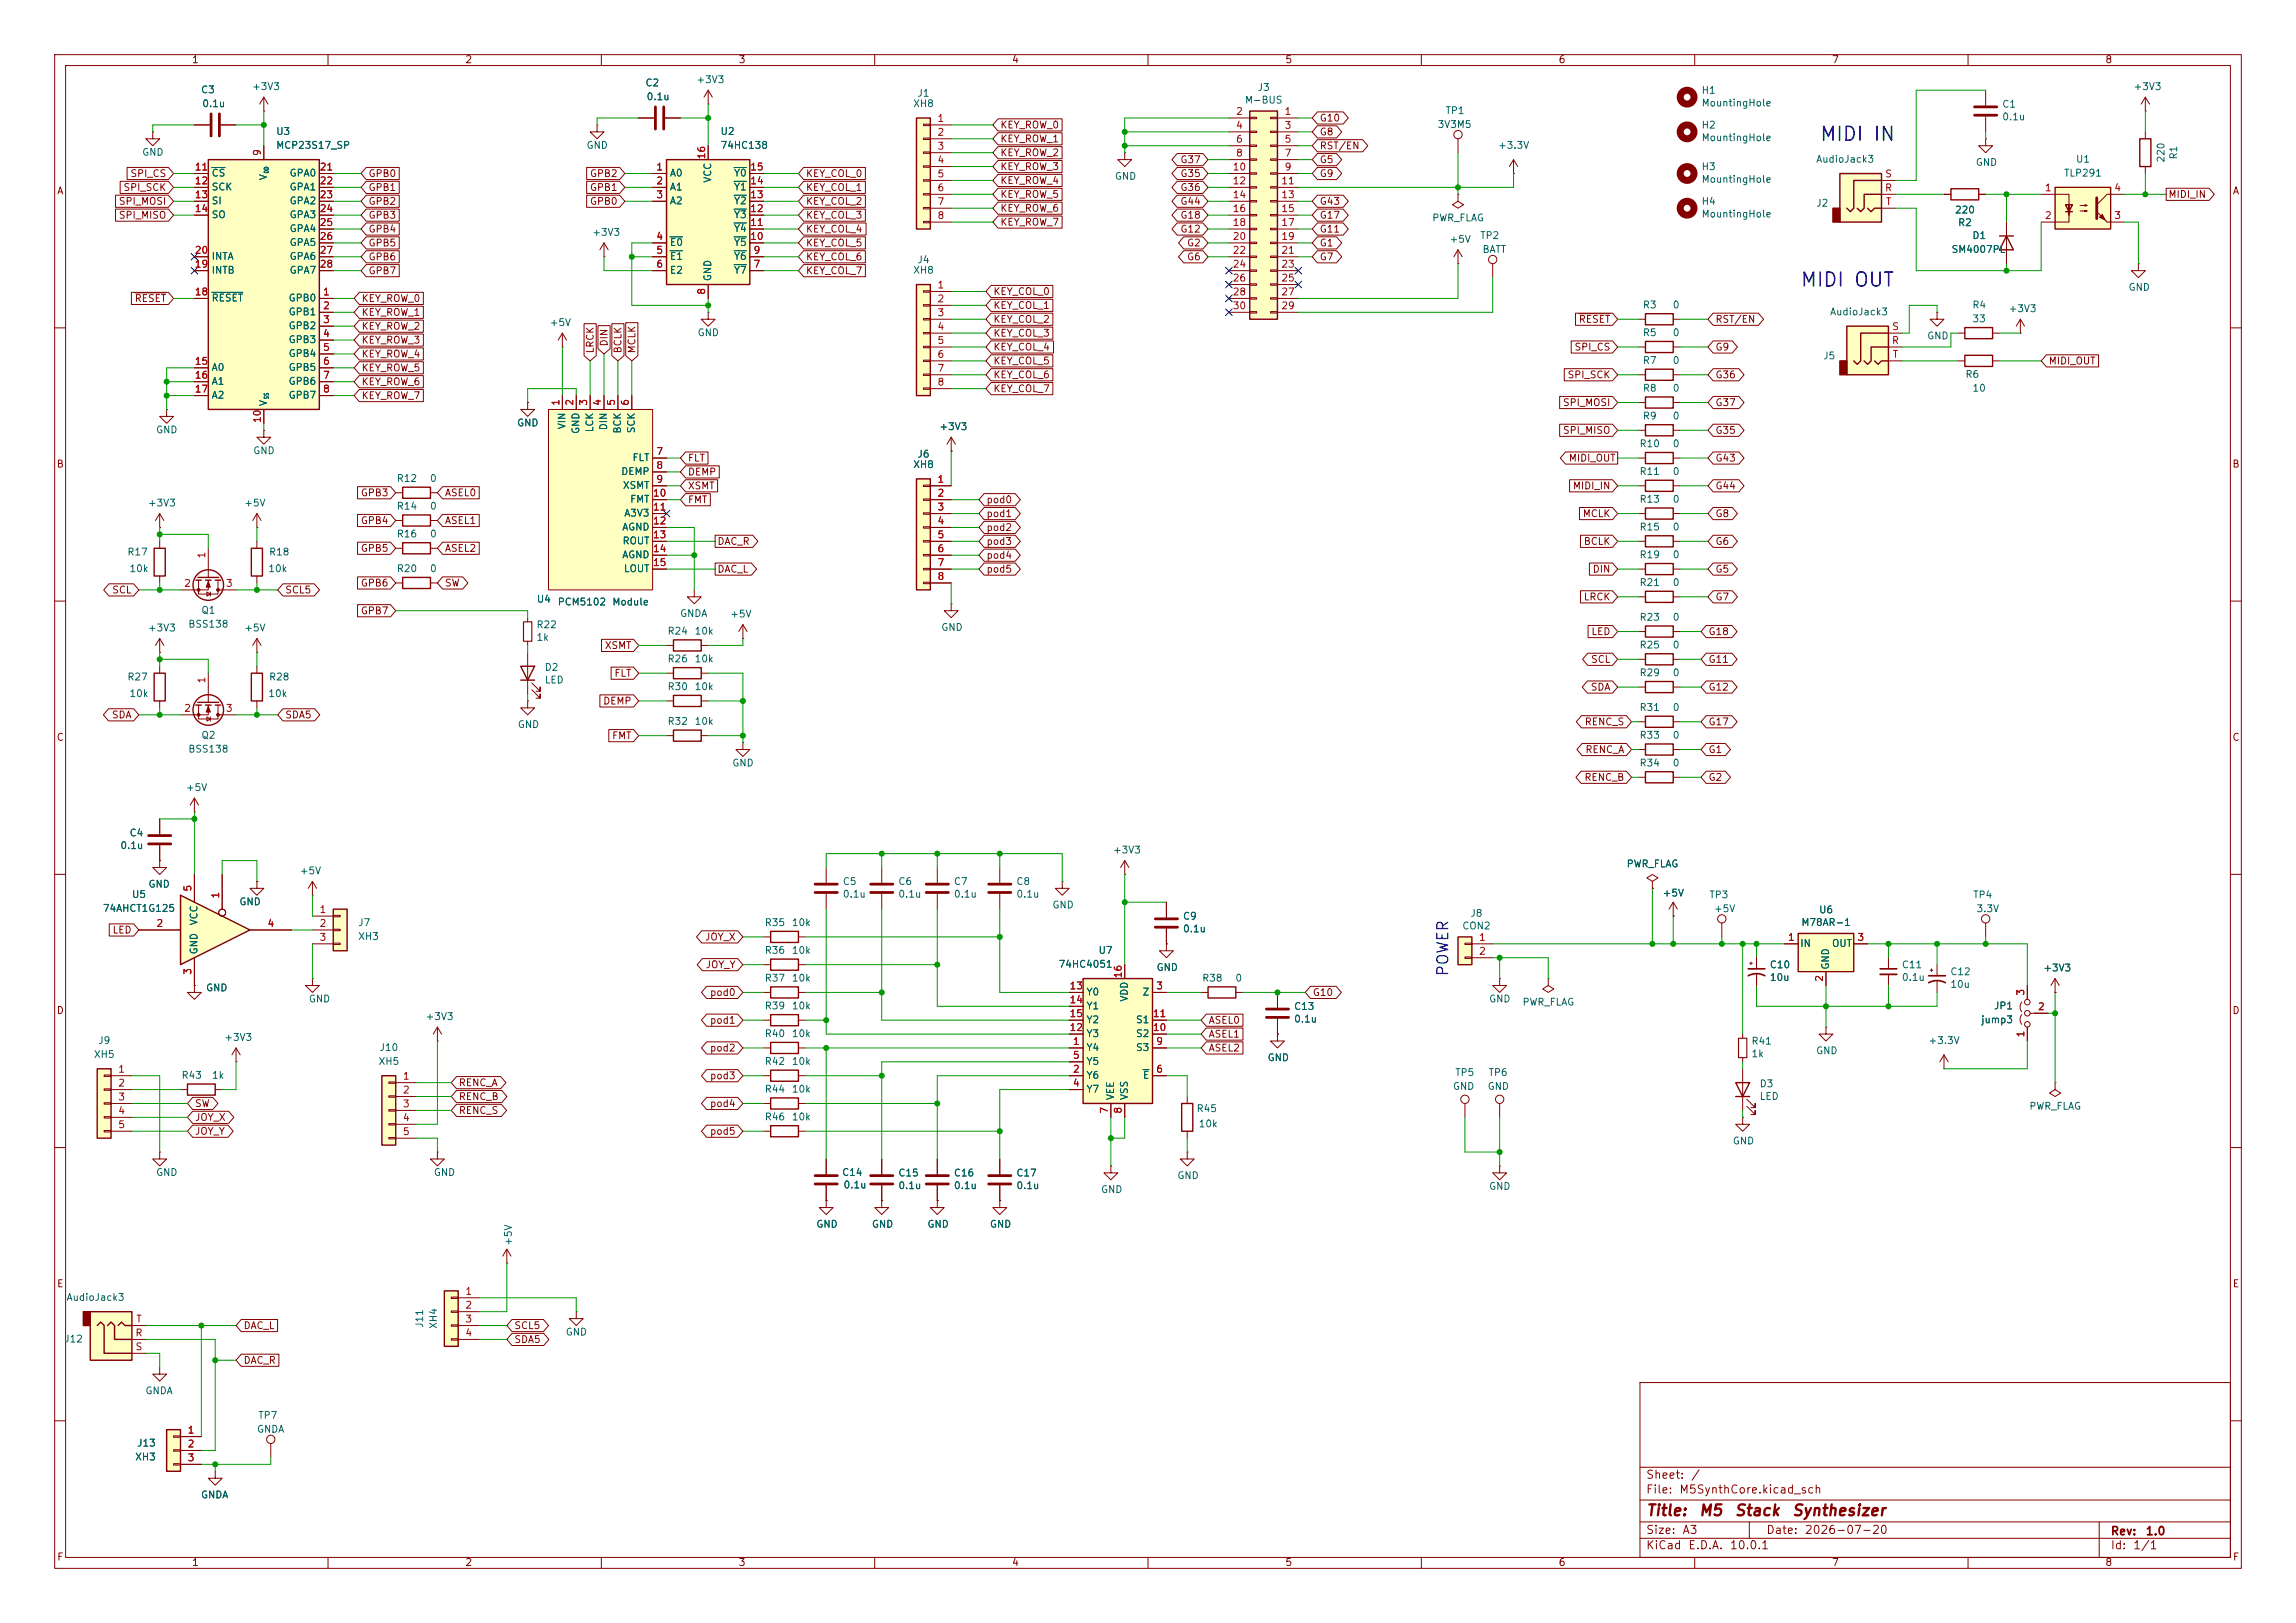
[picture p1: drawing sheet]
<svg xmlns="http://www.w3.org/2000/svg" width="420mm" height="297mm" viewBox="0 0 420 297" stroke-linecap="round" stroke-linejoin="round" font-family="sans-serif">
<defs><g id="words">
<g font-size="2.5" fill="#0000c2">
<text x="332.7" y="26.4">MIDI IN</text>
<text x="329.2" y="53.1">MIDI OUT</text>
</g>
<text font-size="2" fill="#0000c2" x="265.4" y="178.8" transform="rotate(-90 265.4 178.8)">POWER</text>
<g font-size="2" fill="#840000">
<text x="301" y="277.9">Title:</text>
<text x="310.6" y="277.9">M5</text>
<text x="317.2" y="277.9">Stack</text>
<text x="327.7" y="277.9">Synthesizer</text>
</g>
<g font-size="1.5" fill="#840000">
<text x="301" y="273.7">File:</text>
<text x="301" y="271">Sheet:</text>
<text x="307.1" y="273.7">M5SynthCore.kicad_sch</text>
<text x="309.2" y="271">/</text>
<text x="301" y="281.1">Size:</text>
<text x="307.6" y="281.1">A3</text>
<text x="323" y="281.1">Date:</text>
<text x="330" y="281.1">2026-07-20</text>
<text x="386" y="281.3">Rev:</text>
<text x="392.4" y="281.3">1.0</text>
<text x="301" y="283.9">KiCad</text>
<text x="308.7" y="283.9">E.D.A.</text>
<text x="316.3" y="283.9">10.0.1</text>
<text x="386" y="283.9">Id:</text>
<text x="390.1" y="283.9">1/1</text>
</g>
<g font-size="1.3" fill="#840000">
<text x="35" y="11.9">1</text>
<text x="85" y="11.9">2</text>
<text x="135" y="11.9">3</text>
<text x="185" y="11.9">4</text>
<text x="235" y="11.9">5</text>
<text x="285" y="11.9">6</text>
<text x="335" y="11.9">7</text>
<text x="385" y="11.9">8</text>
<text x="182.9" y="23.8">KEY_ROW_0</text>
<text x="241.3" y="22.5">G10</text>
<text x="182.9" y="26.4">KEY_ROW_1</text>
<text x="182.9" y="28.9">KEY_ROW_2</text>
<text x="241.3" y="27.6">RST/EN</text>
<text x="241.3" y="25.1">G8</text>
<text x="10.3" y="35.9">A</text>
<text x="22.5" y="35.2">SPI_SCK</text>
<text x="23.7" y="32.7">SPI_CS</text>
<text x="67.3" y="32.7">GPB0</text>
<text x="67.3" y="35.2">GPB1</text>
<text x="107.8" y="32.7">GPB2</text>
<text x="107.8" y="35.2">GPB1</text>
<text x="147.3" y="35.2">KEY_COL_1</text>
<text x="147.3" y="32.7">KEY_COL_0</text>
<text x="182.9" y="31.4">KEY_ROW_3</text>
<text x="182.9" y="34">KEY_ROW_4</text>
<text x="215.8" y="32.7">G35</text>
<text x="215.8" y="35.2">G36</text>
<text x="215.8" y="30.2">G37</text>
<text x="241.3" y="32.7">G9</text>
<text x="241.3" y="30.2">G5</text>
<text x="408.3" y="35.9">A</text>
<text x="21.6" y="37.8">SPI_MOSI</text>
<text x="21.6" y="40.3">SPI_MISO</text>
<text x="67.3" y="37.8">GPB2</text>
<text x="67.3" y="40.3">GPB3</text>
<text x="107.8" y="37.8">GPB0</text>
<text x="147.3" y="40.3">KEY_COL_3</text>
<text x="147.3" y="37.8">KEY_COL_2</text>
<text x="182.9" y="41.6">KEY_ROW_7</text>
<text x="182.9" y="39.1">KEY_ROW_6</text>
<text x="182.9" y="36.5">KEY_ROW_5</text>
<text x="215.8" y="37.8">G44</text>
<text x="215.8" y="40.3">G18</text>
<text x="241.3" y="40.3">G17</text>
<text x="241.3" y="37.8">G43</text>
<text x="396.6" y="36.5">MIDI_IN</text>
<text x="67.3" y="45.4">GPB5</text>
<text x="67.3" y="42.9">GPB4</text>
<text x="67.3" y="47.9">GPB6</text>
<text x="147.3" y="42.9">KEY_COL_４</text>
<text x="147.3" y="45.4">KEY_COL_5</text>
<text x="147.3" y="47.9">KEY_COL_6</text>
<text x="215.8" y="42.9">G12</text>
<text x="217" y="45.4">G2</text>
<text x="217" y="47.9">G6</text>
<text x="241.3" y="47.9">G7</text>
<text x="241.3" y="45.4">G1</text>
<text x="241.3" y="42.9">G11</text>
<text x="67.3" y="50.5">GPB7</text>
<text x="147.3" y="50.5">KEY_COL_7</text>
<text x="24.5" y="55.6">RESET</text>
<text x="66" y="55.6">KEY_ROW_0</text>
<text x="66" y="58.1">KEY_ROW_1</text>
<text x="181.6" y="56.8">KEY_COL_1</text>
<text x="181.6" y="54.3">KEY_COL_0</text>
<text x="181.6" y="59.4">KEY_COL_2</text>
<text x="288.7" y="59.4">RESET</text>
<text x="313.7" y="59.4">RST/EN</text>
<text x="66" y="65.7">KEY_ROW_4</text>
<text x="66" y="60.6">KEY_ROW_2</text>
<text x="66" y="63.2">KEY_ROW_3</text>
<text x="108.9" y="64.8" transform="rotate(-90 108.9 64.8)">LRCK</text>
<text x="111.4" y="63.5" transform="rotate(-90 111.4 63.5)">DIN</text>
<text x="114" y="64.8" transform="rotate(-90 114 64.8)">BCLK</text>
<text x="116.5" y="64.8" transform="rotate(-90 116.5 64.8)">MCLK</text>
<text x="181.6" y="64.5">KEY_COL_４</text>
<text x="181.6" y="61.9">KEY_COL_3</text>
<text x="287.9" y="64.5">SPI_CS</text>
<text x="313.7" y="64.5">G9</text>
<text x="66" y="70.8">KEY_ROW_6</text>
<text x="66" y="68.3">KEY_ROW_5</text>
<text x="181.6" y="69.5">KEY_COL_6</text>
<text x="181.6" y="67">KEY_COL_5</text>
<text x="286.6" y="69.5">SPI_SCK</text>
<text x="313.7" y="69.5">G36</text>
<text x="374.6" y="67">MIDI_OUT</text>
<text x="66" y="73.3">KEY_ROW_7</text>
<text x="181.6" y="72.1">KEY_COL_7</text>
<text x="285.8" y="74.6">SPI_MOSI</text>
<text x="313.7" y="74.6">G37</text>
<text x="285.8" y="79.7">SPI_MISO</text>
<text x="313.7" y="79.7">G35</text>
<text x="10.3" y="85.9">B</text>
<text x="125.7" y="87.3">DEMP</text>
<text x="125.7" y="89.9">XSMT</text>
<text x="125.7" y="84.8">FLT</text>
<text x="286.9" y="84.8">MIDI_OUT</text>
<text x="287.6" y="89.9">MIDI_IN</text>
<text x="313.7" y="84.8">G43</text>
<text x="313.7" y="89.9">G44</text>
<text x="408.2" y="85.9">B</text>
<text x="65.9" y="91.1">GPB3</text>
<text x="81.3" y="91.1">ASEL0</text>
<text x="125.7" y="92.4">FMT</text>
<text x="180.3" y="92.4">pod0</text>
<text x="180.3" y="94.9">pod1</text>
<text x="289.4" y="94.9">MCLK</text>
<text x="313.7" y="94.9">G8</text>
<text x="65.9" y="96.2">GPB4</text>
<text x="65.9" y="101.3">GPB5</text>
<text x="81.3" y="96.2">ASEL1</text>
<text x="81.3" y="101.3">ASEL2</text>
<text x="131.1" y="100">DAC_R</text>
<text x="180.3" y="97.5">pod2</text>
<text x="180.3" y="100">pod3</text>
<text x="289.6" y="100">BCLK</text>
<text x="313.7" y="100">G6</text>
<text x="65.9" y="107.6">GPB6</text>
<text x="81.3" y="107.6">SW</text>
<text x="131.1" y="105.1">DAC_L</text>
<text x="180.3" y="105.1">pod5</text>
<text x="180.3" y="102.6">pod4</text>
<text x="291.2" y="105.1">DIN</text>
<text x="313.7" y="105.1">G5</text>
<text x="20.4" y="108.9">SCL</text>
<text x="52.1" y="108.9">SCL5</text>
<text x="65.9" y="112.7">GPB7</text>
<text x="289.6" y="110.2">LRCK</text>
<text x="313.7" y="110.2">G7</text>
<text x="110.5" y="119.1">XSMT</text>
<text x="291" y="116.5">LED</text>
<text x="312.4" y="116.5">G18</text>
<text x="112.3" y="124.1">FLT</text>
<text x="290.9" y="121.6">SCL</text>
<text x="312.4" y="121.6">G11</text>
<text x="20.4" y="131.8">SDA</text>
<text x="52.1" y="131.8">SDA5</text>
<text x="110.2" y="129.2">DEMP</text>
<text x="290.9" y="126.7">SDA</text>
<text x="312.4" y="126.7">G12</text>
<text x="10.3" y="135.9">C</text>
<text x="111.9" y="135.6">FMT</text>
<text x="289.8" y="133">RENC_S</text>
<text x="312.4" y="133">G17</text>
<text x="408.2" y="135.9">C</text>
<text x="289.7" y="143.2">RENC_B</text>
<text x="289.9" y="138.1">RENC_A</text>
<text x="312.4" y="138.1">G1</text>
<text x="312.4" y="143.2">G2</text>
<text x="20.5" y="171.1">LED</text>
<text x="128.9" y="172.4">JOY_X</text>
<text x="129" y="177.5">JOY_Y</text>
<text x="10.3" y="185.9">D</text>
<text x="129.8" y="182.6">pod0</text>
<text x="240" y="182.6">G10</text>
<text x="408.2" y="185.9">D</text>
<text x="129.8" y="187.6">pod1</text>
<text x="221" y="190.2">ASEL1</text>
<text x="221" y="187.6">ASEL0</text>
<text x="129.8" y="197.8">pod3</text>
<text x="129.8" y="192.7">pod2</text>
<text x="221" y="192.7">ASEL2</text>
<text x="35.6" y="202.9">SW</text>
<text x="83.8" y="199.1">RENC_A</text>
<text x="83.8" y="201.6">RENC_B</text>
<text x="129.8" y="202.9">pod4</text>
<text x="35.6" y="205.4">JOY_X</text>
<text x="35.6" y="208">JOY_Y</text>
<text x="83.8" y="204.2">RENC_S</text>
<text x="129.8" y="208">pod5</text>
<text x="10.3" y="235.9">E</text>
<text x="408.3" y="235.9">E</text>
<text x="44.4" y="243.5">DAC_L</text>
<text x="94" y="243.5">SCL5</text>
<text x="44.4" y="249.9">DAC_R</text>
<text x="94" y="246.1">SDA5</text>
<text x="10.3" y="285.9">F</text>
<text x="35" y="286.9">1</text>
<text x="85" y="286.9">2</text>
<text x="135" y="286.9">3</text>
<text x="185" y="286.9">4</text>
<text x="235" y="286.9">5</text>
<text x="285" y="286.9">6</text>
<text x="335" y="286.9">7</text>
<text x="385" y="286.9">8</text>
<text x="408.3" y="285.9">F</text>
</g>
<g font-size="1.3" fill="#006464">
<text x="36.7" y="17.4">C3</text>
<text x="46" y="16.8">+3V3</text>
<text x="118" y="16.1">C2</text>
<text x="127.3" y="15.5">+3V3</text>
<text x="229.9" y="16.9">J3</text>
<text x="311.2" y="17.5">H1</text>
<text x="390.2" y="16.8">+3V3</text>
<text x="36.9" y="19.9">0.1u</text>
<text x="118.2" y="18.6">0.1u</text>
<text x="166.9" y="19.9">XH8</text>
<text x="167.7" y="18">J1</text>
<text x="227.6" y="19.3">M-BUS</text>
<text x="262.9" y="23.7">3V3M5</text>
<text x="264.3" y="21.2">TP1</text>
<text x="311.2" y="23.8">H2</text>
<text x="311.2" y="19.8">MountingHole</text>
<text x="366.2" y="20">C1</text>
<text x="366.2" y="22.3">0.1u</text>
<text x="25.9" y="28.8">GND</text>
<text x="50.4" y="25">U3</text>
<text x="50.4" y="27.5">MCP23S17_SP</text>
<text x="107.2" y="27.5">GND</text>
<text x="131.7" y="25">U2</text>
<text x="131.7" y="27.5">74HC138</text>
<text x="273.9" y="27.5">+3.3V</text>
<text x="311.2" y="26.1">MountingHole</text>
<text x="396.2" y="29.9" transform="rotate(-90 396.2 29.9)">220</text>
<text x="398.6" y="29.3" transform="rotate(-90 398.6 29.3)">R1</text>
<text x="38.6" y="32.6">CS</text>
<text x="38.6" y="35.2">SCK</text>
<text x="49.1" y="33.1" transform="rotate(-90 49.1 33.1)">V</text>
<text x="52.9" y="32.6">GPA0</text>
<text x="52.9" y="35.2">GPA1</text>
<text x="122.4" y="32.6">A0</text>
<text x="122.4" y="35.2">A1</text>
<text x="130.4" y="33.5" transform="rotate(-90 130.4 33.5)">VCC</text>
<text x="134.2" y="35.2">Y1</text>
<text x="134.2" y="32.6">Y0</text>
<text x="203.8" y="33.2">GND</text>
<text x="311.2" y="31.4">H3</text>
<text x="311.2" y="33.8">MountingHole</text>
<text x="332.1" y="30.1">AudioJack3</text>
<text x="361.3" y="30.7">GND</text>
<text x="377.5" y="32.6">TLP291</text>
<text x="379.6" y="30.1">U1</text>
<text x="38.6" y="37.7">SI</text>
<text x="38.6" y="40.2">SO</text>
<text x="52.9" y="37.7">GPA2</text>
<text x="52.9" y="40.2">GPA3</text>
<text x="122.4" y="37.7">A2</text>
<text x="134.2" y="40.2">Y3</text>
<text x="134.2" y="37.7">Y2</text>
<text x="261.9" y="40.8">PWR_FLAG</text>
<text x="311.2" y="37.8">H4</text>
<text x="311.2" y="40.1">MountingHole</text>
<text x="332.1" y="38.1">J2</text>
<text x="357.5" y="39.4">220</text>
<text x="358.1" y="41.7">R2</text>
<text x="38.6" y="47.9">INTA</text>
<text x="52.9" y="42.8">GPA4</text>
<text x="52.9" y="45.3">GPA5</text>
<text x="52.9" y="47.9">GPA6</text>
<text x="108.2" y="43.5">+3V3</text>
<text x="122.4" y="45.3">E0</text>
<text x="122.4" y="47.9">E1</text>
<text x="134.2" y="47.9">Y6</text>
<text x="134.2" y="45.3">Y5</text>
<text x="134.2" y="42.8">Y4</text>
<text x="265" y="44.7">+5V</text>
<text x="270.7" y="44">TP2</text>
<text x="271.1" y="46.6">BATT</text>
<text x="356.9" y="46.6">SM4007PL</text>
<text x="360.7" y="44">D1</text>
<text x="38.6" y="50.4">INTB</text>
<text x="52.9" y="50.4">GPA7</text>
<text x="122.4" y="50.4">E2</text>
<text x="130.4" y="51.6" transform="rotate(-90 130.4 51.6)">GND</text>
<text x="134.2" y="50.4">Y7</text>
<text x="166.9" y="50.4">XH8</text>
<text x="167.7" y="48.5">J4</text>
<text x="389.3" y="53.5">GND</text>
<text x="38.6" y="55.5">RESET</text>
<text x="52.7" y="55.5">GPB0</text>
<text x="52.7" y="58">GPB1</text>
<text x="100.5" y="60">+5V</text>
<text x="300.4" y="56.7">R3</text>
<text x="305.9" y="56.7">0</text>
<text x="334.6" y="58">AudioJack3</text>
<text x="360.7" y="56.7">R4</text>
<text x="360.7" y="59.3">33</text>
<text x="367.3" y="57.4">+3V3</text>
<text x="52.7" y="60.6">GPB2</text>
<text x="52.7" y="63.1">GPB3</text>
<text x="52.7" y="65.6">GPB4</text>
<text x="127.5" y="61.8">GND</text>
<text x="300.4" y="61.8">R5</text>
<text x="305.9" y="61.8">0</text>
<text x="352.4" y="62.4">GND</text>
<text x="38.6" y="68.2">A0</text>
<text x="38.6" y="70.7">A1</text>
<text x="52.7" y="68.2">GPB5</text>
<text x="52.7" y="70.7">GPB6</text>
<text x="300.4" y="72">R8</text>
<text x="300.4" y="66.9">R7</text>
<text x="305.9" y="72">0</text>
<text x="305.9" y="66.9">0</text>
<text x="333.4" y="66.1">J5</text>
<text x="359.4" y="69.4">R6</text>
<text x="360.7" y="72">10</text>
<text x="38.6" y="73.3">A2</text>
<text x="49.1" y="74.4" transform="rotate(-90 49.1 74.4)">V</text>
<text x="52.7" y="73.3">GPB7</text>
<text x="300.4" y="77.1">R9</text>
<text x="305.9" y="77.1">0</text>
<text x="28.4" y="79.6">GND</text>
<text x="46.2" y="83.4">GND</text>
<text x="94.5" y="78.3">GND</text>
<text x="103.7" y="78.7" transform="rotate(-90 103.7 78.7)">VIN</text>
<text x="106.3" y="79.5" transform="rotate(-90 106.3 79.5)">GND</text>
<text x="108.8" y="79.2" transform="rotate(-90 108.8 79.2)">LCK</text>
<text x="111.4" y="78.8" transform="rotate(-90 111.4 78.8)">DIN</text>
<text x="113.9" y="79.5" transform="rotate(-90 113.9 79.5)">BCK</text>
<text x="116.4" y="79.4" transform="rotate(-90 116.4 79.4)">SCK</text>
<text x="171.7" y="79">+3V3</text>
<text x="299.8" y="82.1">R10</text>
<text x="305.9" y="82.1">0</text>
<text x="72.5" y="88.5">R12</text>
<text x="78.5" y="88.5">0</text>
<text x="113.5" y="87.2">DEMP</text>
<text x="113.8" y="89.8">XSMT</text>
<text x="115.6" y="84.7">FLT</text>
<text x="166.9" y="86">XH8</text>
<text x="167.7" y="84">J6</text>
<text x="299.8" y="87.2">R11</text>
<text x="305.9" y="87.2">0</text>
<text x="26.9" y="93">+3V3</text>
<text x="44.6" y="93">+5V</text>
<text x="72.5" y="93.6">R14</text>
<text x="78.5" y="93.6">0</text>
<text x="114.1" y="94.8">A3V3</text>
<text x="115.2" y="92.3">FMT</text>
<text x="299.8" y="92.3">R13</text>
<text x="305.9" y="92.3">0</text>
<text x="23.2" y="102">R17</text>
<text x="49.1" y="102">R18</text>
<text x="72.5" y="98.7">R16</text>
<text x="78.5" y="98.7">0</text>
<text x="113.7" y="97.4">AGND</text>
<text x="113.8" y="99.9">ROUT</text>
<text x="299.8" y="97.4">R15</text>
<text x="305.9" y="97.4">0</text>
<text x="23.6" y="105">10k</text>
<text x="49" y="105">10k</text>
<text x="72.5" y="105">R20</text>
<text x="78.5" y="105">0</text>
<text x="113.7" y="102.5">AGND</text>
<text x="114" y="105">LOUT</text>
<text x="299.8" y="102.5">R19</text>
<text x="299.8" y="107.5">R21</text>
<text x="305.9" y="102.5">0</text>
<text x="305.9" y="107.5">0</text>
<text x="36.7" y="112.6">Q1</text>
<text x="98.1" y="110.6">U4</text>
<text x="101.9" y="111.1">PCM5102</text>
<text x="111.9" y="111.1">Module</text>
<text x="124.3" y="113.2">GNDA</text>
<text x="133.5" y="113.3">+5V</text>
<text x="299.8" y="113.9">R23</text>
<text x="305.9" y="113.9">0</text>
<text x="26.9" y="115.8">+3V3</text>
<text x="34.3" y="115.2">BSS138</text>
<text x="44.6" y="115.8">+5V</text>
<text x="98" y="115.3">R22</text>
<text x="98" y="117.6">1k</text>
<text x="122" y="116.4">R24</text>
<text x="127" y="116.4">10k</text>
<text x="172.1" y="115.7">GND</text>
<text x="299.8" y="119">R25</text>
<text x="305.9" y="119">0</text>
<text x="23.2" y="124.8">R27</text>
<text x="49.1" y="124.8">R28</text>
<text x="99.5" y="123.1">D2</text>
<text x="99.5" y="125.4">LED</text>
<text x="122" y="121.5">R26</text>
<text x="127" y="121.5">10k</text>
<text x="299.8" y="124.1">R29</text>
<text x="305.9" y="124.1">0</text>
<text x="23.6" y="127.9">10k</text>
<text x="49" y="127.9">10k</text>
<text x="122" y="126.6">R30</text>
<text x="127" y="126.6">10k</text>
<text x="299.8" y="130.4">R31</text>
<text x="305.9" y="130.4">0</text>
<text x="36.7" y="135.5">Q2</text>
<text x="94.6" y="133.5">GND</text>
<text x="122" y="132.9">R32</text>
<text x="127" y="132.9">10k</text>
<text x="299.8" y="135.5">R33</text>
<text x="305.9" y="135.5">0</text>
<text x="34.3" y="138">BSS138</text>
<text x="133.9" y="140.6">GND</text>
<text x="299.8" y="140.6">R34</text>
<text x="305.9" y="140.6">0</text>
<text x="33.9" y="145.1">+5V</text>
<text x="21.9" y="155.7">0.1u</text>
<text x="23.6" y="153.4">C4</text>
<text x="54.7" y="160.3">+5V</text>
<text x="203.5" y="156.5">+3V3</text>
<text x="297.4" y="159">PWR_FLAG</text>
<text x="18.7" y="167.2">74AHCT1G125</text>
<text x="24" y="164.6">U5</text>
<text x="27" y="162.7">GND</text>
<text x="43.7" y="166">GND</text>
<text x="154.1" y="162.3">C5</text>
<text x="154.1" y="164.6">0.1u</text>
<text x="164.2" y="162.3">C6</text>
<text x="164.2" y="164.6">0.1u</text>
<text x="174.4" y="162.3">C7</text>
<text x="174.4" y="164.6">0.1u</text>
<text x="185.8" y="162.3">C8</text>
<text x="185.8" y="164.6">0.1u</text>
<text x="192.4" y="166.5">GND</text>
<text x="304" y="164.4">+5V</text>
<text x="312.6" y="164.7">TP3</text>
<text x="313.4" y="167.2">+5V</text>
<text x="332.6" y="167.4">U6</text>
<text x="360.8" y="164.7">TP4</text>
<text x="361.4" y="167.2">3.3V</text>
<text x="36.4" y="169.4" transform="rotate(-90 36.4 169.4)">VCC</text>
<text x="65.4" y="169.8">J7</text>
<text x="65.4" y="172.3">XH3</text>
<text x="139.8" y="169.8">R35</text>
<text x="144.7" y="169.8">10k</text>
<text x="216.3" y="168.6">C9</text>
<text x="216.3" y="170.9">0.1u</text>
<text x="267.4" y="170.4">CON2</text>
<text x="268.9" y="168.1">J8</text>
<text x="329.2" y="173.6">IN</text>
<text x="329.4" y="169.7">M78AR-1</text>
<text x="335" y="173.6">OUT</text>
<text x="36.4" y="174.8" transform="rotate(-90 36.4 174.8)">GND</text>
<text x="139.8" y="174.9">R36</text>
<text x="139.8" y="179.9">R37</text>
<text x="144.7" y="174.9">10k</text>
<text x="144.7" y="179.9">10k</text>
<text x="193.5" y="177.4">74HC4051</text>
<text x="200.8" y="174.9">U7</text>
<text x="211.5" y="178">GND</text>
<text x="219.8" y="179.9">R38</text>
<text x="225.9" y="179.9">0</text>
<text x="323.6" y="177.5">C10</text>
<text x="323.6" y="179.8">10u</text>
<text x="334.9" y="177.5" transform="rotate(-90 334.9 177.5)">GND</text>
<text x="347.8" y="177.5">C11</text>
<text x="347.8" y="179.8">0.1u</text>
<text x="356.7" y="178.8">C12</text>
<text x="373.7" y="178.1">+3V3</text>
<text x="37.6" y="181.7">GND</text>
<text x="56.4" y="183.7">GND</text>
<text x="139.8" y="185">R39</text>
<text x="144.7" y="185">10k</text>
<text x="198.6" y="182.5">Y0</text>
<text x="198.6" y="185">Y1</text>
<text x="206.6" y="183.4" transform="rotate(-90 206.6 183.4)">VDD</text>
<text x="208.9" y="182.5">Z</text>
<text x="236.6" y="185.1">C13</text>
<text x="272.3" y="183.7">GND</text>
<text x="278.4" y="184.3">PWR_FLAG</text>
<text x="356.7" y="181.1">10u</text>
<text x="364.6" y="185">JP1</text>
<text x="17.9" y="191.4">J9</text>
<text x="40.9" y="190.8">+3V3</text>
<text x="77.7" y="187">+3V3</text>
<text x="139.8" y="190.1">R40</text>
<text x="144.7" y="190.1">10k</text>
<text x="198.6" y="190.1">Y3</text>
<text x="198.6" y="187.6">Y2</text>
<text x="207.7" y="190.1">S2</text>
<text x="207.7" y="187.6">S1</text>
<text x="236.6" y="187.4">0.1u</text>
<text x="320.3" y="191.5">R41</text>
<text x="352.7" y="191.4">+3.3V</text>
<text x="362.3" y="187.6">jump3</text>
<text x="17.1" y="193.9">XH5</text>
<text x="33.1" y="197.7">R43</text>
<text x="38.7" y="197.7">1k</text>
<text x="69.1" y="195.2">XH5</text>
<text x="69.3" y="192.6">J10</text>
<text x="139.8" y="195.2">R42</text>
<text x="144.7" y="195.2">10k</text>
<text x="198.6" y="192.6">Y4</text>
<text x="198.6" y="197.7">Y6</text>
<text x="198.6" y="195.2">Y5</text>
<text x="207.7" y="192.6">S3</text>
<text x="209" y="197.7">E</text>
<text x="231.8" y="194.5">GND</text>
<text x="266.1" y="197.2">TP5</text>
<text x="272.2" y="197.2">TP6</text>
<text x="320.3" y="193.8">1k</text>
<text x="332.1" y="193.2">GND</text>
<text x="139.8" y="200.3">R44</text>
<text x="144.7" y="200.3">10k</text>
<text x="198.6" y="200.3">Y7</text>
<text x="204.1" y="201.4" transform="rotate(-90 204.1 201.4)">VEE</text>
<text x="206.6" y="201.4" transform="rotate(-90 206.6 201.4)">VSS</text>
<text x="218.8" y="203.8">R45</text>
<text x="265.7" y="199.7">GND</text>
<text x="272" y="199.7">GND</text>
<text x="321.8" y="199.3">D3</text>
<text x="321.8" y="201.6">LED</text>
<text x="371.1" y="203.4">PWR_FLAG</text>
<text x="139.8" y="205.3">R46</text>
<text x="144.7" y="205.3">10k</text>
<text x="219.2" y="206.6">10k</text>
<text x="316.9" y="209.7">GND</text>
<text x="28.4" y="215.5">GND</text>
<text x="79.2" y="215.5">GND</text>
<text x="153.9" y="215.5">C14</text>
<text x="164.2" y="215.6">C15</text>
<text x="174.4" y="215.6">C16</text>
<text x="185.8" y="215.6">C17</text>
<text x="154.2" y="217.8">0.1u</text>
<text x="164.2" y="217.9">0.1u</text>
<text x="174.4" y="217.9">0.1u</text>
<text x="185.8" y="217.9">0.1u</text>
<text x="201.3" y="218.6">GND</text>
<text x="215.3" y="216.1">GND</text>
<text x="272.3" y="218">GND</text>
<text x="149.2" y="225">GND</text>
<text x="159.4" y="225">GND</text>
<text x="169.5" y="225">GND</text>
<text x="181" y="225">GND</text>
<text x="93.9" y="228.1" transform="rotate(-90 93.9 228.1)">+5V</text>
<text x="12.1" y="238.4">AudioJack3</text>
<text x="11.6" y="246">J12</text>
<text x="77.7" y="243.1" transform="rotate(-90 77.7 243.1)">J11</text>
<text x="80.2" y="243.3" transform="rotate(-90 80.2 243.3)">XH4</text>
<text x="103.4" y="244.7">GND</text>
<text x="26.5" y="255.4">GNDA</text>
<text x="46.9" y="262.5">GNDA</text>
<text x="47.1" y="259.9">TP7</text>
<text x="24.6" y="267.6">XH3</text>
<text x="25" y="265">J13</text>
<text x="36.7" y="274.5">GNDA</text>
</g>
<g font-size="1.3" fill="#a90000">
<text x="171.4" y="22.6">1</text>
<text x="226" y="21.3">2</text>
<text x="226" y="23.9">4</text>
<text x="234.9" y="21.3">1</text>
<text x="234.9" y="23.9">3</text>
<text x="48" y="28.6" transform="rotate(-90 48 28.6)">9</text>
<text x="129.3" y="29.3" transform="rotate(-90 129.3 29.3)">16</text>
<text x="171.4" y="25.1">2</text>
<text x="171.4" y="27.7">3</text>
<text x="226" y="26.4">6</text>
<text x="226" y="29">8</text>
<text x="234.9" y="26.4">5</text>
<text x="234.9" y="29">7</text>
<text x="35.5" y="31.5">11</text>
<text x="35.5" y="34">12</text>
<text x="58.4" y="31.5">21</text>
<text x="58.4" y="34">22</text>
<text x="119.9" y="31.5">1</text>
<text x="119.9" y="34">2</text>
<text x="137.1" y="34">14</text>
<text x="137.1" y="31.5">15</text>
<text x="171.4" y="30.2">4</text>
<text x="171.4" y="32.8">5</text>
<text x="171.4" y="35.3">6</text>
<text x="225.4" y="31.5">10</text>
<text x="225.4" y="34">12</text>
<text x="234.3" y="34">11</text>
<text x="234.9" y="31.5">9</text>
<text x="344.7" y="35.3">R</text>
<text x="344.7" y="32.8">S</text>
<text x="373.9" y="35.3">1</text>
<text x="386.6" y="35.3">4</text>
<text x="35.5" y="36.6">13</text>
<text x="35.5" y="39.1">14</text>
<text x="58.4" y="36.6">23</text>
<text x="58.4" y="39.1">24</text>
<text x="58.4" y="41.7">25</text>
<text x="119.9" y="36.6">3</text>
<text x="137.1" y="41.7">11</text>
<text x="137.1" y="39.1">12</text>
<text x="137.1" y="36.6">13</text>
<text x="171.4" y="37.8">7</text>
<text x="171.4" y="40.4">8</text>
<text x="225.4" y="36.6">14</text>
<text x="225.4" y="39.1">16</text>
<text x="225.4" y="41.7">18</text>
<text x="234.3" y="36.6">13</text>
<text x="234.3" y="39.1">15</text>
<text x="234.3" y="41.7">17</text>
<text x="344.9" y="37.8">T</text>
<text x="373.9" y="40.4">2</text>
<text x="386.6" y="40.4">3</text>
<text x="35.5" y="46.7">20</text>
<text x="58.4" y="44.2">26</text>
<text x="58.4" y="46.7">27</text>
<text x="119.9" y="44.2">4</text>
<text x="119.9" y="46.7">5</text>
<text x="137.1" y="44.2">10</text>
<text x="137.7" y="46.7">9</text>
<text x="225.4" y="44.2">20</text>
<text x="225.4" y="46.7">22</text>
<text x="234.3" y="44.2">19</text>
<text x="234.3" y="46.7">21</text>
<text x="35.5" y="49.3">19</text>
<text x="58.4" y="49.3">28</text>
<text x="119.9" y="49.3">6</text>
<text x="137.7" y="49.3">7</text>
<text x="171.4" y="53.1">1</text>
<text x="225.4" y="49.3">24</text>
<text x="225.4" y="51.8">26</text>
<text x="234.3" y="49.3">23</text>
<text x="234.3" y="51.8">25</text>
<text x="35.5" y="54.4">18</text>
<text x="59" y="54.4">1</text>
<text x="59" y="56.9">2</text>
<text x="59" y="59.4">3</text>
<text x="129.3" y="54" transform="rotate(-90 129.3 54)">8</text>
<text x="171.4" y="55.6">2</text>
<text x="171.4" y="58.2">3</text>
<text x="225.4" y="54.4">28</text>
<text x="225.4" y="56.9">30</text>
<text x="234.3" y="54.4">27</text>
<text x="234.3" y="56.9">29</text>
<text x="59" y="62">4</text>
<text x="59" y="64.5">5</text>
<text x="171.4" y="60.7">4</text>
<text x="171.4" y="63.2">5</text>
<text x="171.4" y="65.8">6</text>
<text x="346" y="63.2">R</text>
<text x="346" y="60.7">S</text>
<text x="346.1" y="65.8">T</text>
<text x="35.5" y="67.1">15</text>
<text x="35.5" y="69.6">16</text>
<text x="59" y="67.1">6</text>
<text x="59" y="69.6">7</text>
<text x="171.4" y="68.3">7</text>
<text x="171.4" y="70.9">8</text>
<text x="35.5" y="72.1">17</text>
<text x="48" y="77.5" transform="rotate(-90 48 77.5)">10</text>
<text x="59" y="72.1">8</text>
<text x="102.6" y="74.4" transform="rotate(-90 102.6 74.4)">1</text>
<text x="105.2" y="74.4" transform="rotate(-90 105.2 74.4)">2</text>
<text x="107.7" y="74.4" transform="rotate(-90 107.7 74.4)">3</text>
<text x="110.2" y="74.4" transform="rotate(-90 110.2 74.4)">4</text>
<text x="112.8" y="74.4" transform="rotate(-90 112.8 74.4)">5</text>
<text x="115.3" y="74.4" transform="rotate(-90 115.3 74.4)">6</text>
<text x="119.9" y="83.6">7</text>
<text x="119.9" y="86.1">8</text>
<text x="119.9" y="88.6">9</text>
<text x="171.4" y="88.6">1</text>
<text x="119.3" y="91.2">10</text>
<text x="119.3" y="93.7">11</text>
<text x="171.4" y="91.2">2</text>
<text x="171.4" y="93.7">3</text>
<text x="119.3" y="96.3">12</text>
<text x="119.3" y="98.8">13</text>
<text x="119.3" y="101.3">14</text>
<text x="171.4" y="96.3">4</text>
<text x="171.4" y="98.8">5</text>
<text x="171.4" y="101.3">6</text>
<text x="33.6" y="107.7">2</text>
<text x="37.8" y="102.3" transform="rotate(-90 37.8 102.3)">1</text>
<text x="41.2" y="107.7">3</text>
<text x="119.3" y="103.9">15</text>
<text x="171.4" y="103.9">7</text>
<text x="171.4" y="106.4">8</text>
<text x="37.8" y="125.2" transform="rotate(-90 37.8 125.2)">1</text>
<text x="33.6" y="130.6">2</text>
<text x="41.2" y="130.6">3</text>
<text x="35.3" y="163.3" transform="rotate(-90 35.3 163.3)">5</text>
<text x="40.4" y="164.5" transform="rotate(-90 40.4 164.5)">1</text>
<text x="58.3" y="167.4">1</text>
<text x="28.5" y="169.9">2</text>
<text x="48.8" y="169.9">4</text>
<text x="58.3" y="169.9">2</text>
<text x="58.3" y="172.5">3</text>
<text x="270.4" y="172.5">1</text>
<text x="327" y="172.5">1</text>
<text x="339.7" y="172.5">3</text>
<text x="35.3" y="178.5" transform="rotate(-90 35.3 178.5)">3</text>
<text x="205.5" y="179.1" transform="rotate(-90 205.5 179.1)">16</text>
<text x="270.4" y="175">2</text>
<text x="333.8" y="179.8" transform="rotate(-90 333.8 179.8)">2</text>
<text x="195.5" y="181.4">13</text>
<text x="195.5" y="183.9">14</text>
<text x="211.4" y="181.4">3</text>
<text x="370.6" y="182.3" transform="rotate(-90 370.6 182.3)">3</text>
<text x="372.7" y="185.2">2</text>
<text x="195.5" y="189">12</text>
<text x="195.5" y="186.4">15</text>
<text x="196.1" y="191.5">1</text>
<text x="210.8" y="189">10</text>
<text x="210.8" y="186.4">11</text>
<text x="211.4" y="191.5">9</text>
<text x="370.6" y="189.9" transform="rotate(-90 370.6 189.9)">1</text>
<text x="21.5" y="196.6">1</text>
<text x="73.6" y="197.9">1</text>
<text x="196.1" y="196.6">2</text>
<text x="196.1" y="194.1">5</text>
<text x="211.4" y="196.6">6</text>
<text x="21.5" y="199.1">2</text>
<text x="21.5" y="201.7">3</text>
<text x="73.6" y="200.4">2</text>
<text x="73.6" y="202.9">3</text>
<text x="196.1" y="199.1">4</text>
<text x="202.9" y="203.9" transform="rotate(-90 202.9 203.9)">7</text>
<text x="205.5" y="203.9" transform="rotate(-90 205.5 203.9)">8</text>
<text x="21.5" y="204.2">4</text>
<text x="21.5" y="206.8">5</text>
<text x="73.6" y="205.5">4</text>
<text x="73.6" y="208">5</text>
<text x="85" y="237.2">1</text>
<text x="85" y="239.8">2</text>
<text x="24.7" y="244.9">R</text>
<text x="24.8" y="242.3">T</text>
<text x="85" y="242.3">3</text>
<text x="85" y="244.9">4</text>
<text x="24.7" y="247.4">S</text>
<text x="34.2" y="262.6">1</text>
<text x="34.2" y="265.2">2</text>
<text x="34.2" y="267.7">3</text>
</g>
<g font-size=".8" fill="#006464">
<text x="49.3" y="31.8" transform="rotate(-90 49.3 31.8)">DD</text>
<text x="49.3" y="73.1" transform="rotate(-90 49.3 73.1)">SS</text>
</g>
</g></defs>
<g fill="none" stroke="#840000" stroke-width=".18">
<path d="M10 10h400v277h-400zM12 12h396v273h-396zM60 10v2M110 10v2M160 10v2M210 10v2M260 10v2M310 10v2M360 10v2M10 60h2M408 60h2M10 110h2"/>
<path d="M408 110h2M10 160h2M408 160h2M10 210h2M408 210h2M92.7 231.1h.1M92.7 228.6l-.8 1.3M92.7 228.6l.8 1.3M92.7 228.6v2.5M300 253h108v32h-108zM10 260h2M300 278.5h108"/>
<path d="M300 274.5h108M300 268.5h108M320 278.5v3M384 278.5v6.5M408 260h2M60 285v2M110 285v2M160 285v2M210 285v2M260 285v2M300 281.5h108M310 285v2"/>
<path d="M360 285v2"/>
</g>
<path d="M81.3 236.2h2.5v10.2h-2.5z" fill="#ffffc2"/>
<path d="M301 119.6h5.1v2.1h-5.1zM301 124.7h5.1v2h-5.1zM81.3 236.2h2.5v10.2h-2.5z" fill="none" stroke="#840000" stroke-width=".25"/>
<path d="M299.7 125.7h1.3M299.7 120.7h1.3M306.1 125.7h1.2M306.1 120.7h1.2M82.5 237.4h1.3v.2h-1.3zM82.5 239.9h1.3v.3h-1.3zM83.8 237.5h3.8M82.5 242.4h1.3v.3h-1.3zM82.5 245h1.3v.2h-1.3zM83.8 240h3.8M83.8 242.6h3.8M83.8 245.1h3.8" fill="none" stroke="#840000" stroke-width=".18"/>
<path d="M167.6 52.1h2.6v20.3h-2.6z" fill="#ffffc2"/>
<path d="M167.6 52.1h2.6v20.3h-2.6zM301 131.1h5.1v2h-5.1z" fill="none" stroke="#840000" stroke-width=".25"/>
<g fill="none" stroke="#840000" stroke-width=".18">
<path d="M168.9 53.2h1.3v.3h-1.3zM168.9 55.8h1.3v.2h-1.3zM168.9 58.3h1.3v.2h-1.3zM170.2 53.3h3.8M170.2 55.9h3.8M170.2 58.4h3.8M168.9 60.8h1.3v.3h-1.3zM168.9 63.4h1.3v.2h-1.3zM168.9 65.9h1.3v.3h-1.3zM168.9 68.5h1.3v.2h-1.3zM168.9 71h1.3v.2h-1.3zM170.2 61h3.8"/>
<path d="M170.2 63.5h3.8M170.2 66h3.8M170.2 68.6h3.8M170.2 71.1h3.8M299.7 132.1h1.3M306.1 132.1h1.2"/>
</g>
<path d="M38.1 29.2h20.3v45.7h-20.3z" fill="#ffffc2"/>
<path d="M38.1 29.2h20.3v45.7h-20.3zM391.4 25.4h2v5.1h-2zM301 136.1h5.1v2.1h-5.1zM301 141.2h5.1v2.1h-5.1z" fill="none" stroke="#840000" stroke-width=".25"/>
<g fill="none" stroke="#840000" stroke-width=".18">
<path d="M392.4 17.8v2.5M392.4 17.8l-.7 1.3M392.4 17.8l.8 1.3M35.6 31.8h2.5M35.6 34.3h2.5M35.6 36.8h2.5M35.6 39.4h2.5M48.3 26.7v2.5M58.4 31.8h2.6M58.4 34.3h2.6M58.4 36.8h2.6M58.4 39.4h2.6"/>
<path d="M266.7 35.6v1.2l1 .7-1 .6-1-.6 1-.7M266.7 35.6h.1M392.4 20.3h.1M392.4 24.1v1.3M392.4 30.5v1.3M35.6 54.6h2.5M35.6 49.5h2.5M35.6 47h2.5M58.4 54.6h2.6M58.4 57.2h2.6M58.4 59.7h2.6M58.4 49.5h2.6"/>
<path d="M58.4 47h2.6M58.4 41.9h2.6M58.4 44.5h2.6M35.6 67.3h2.5M35.6 69.9h2.5M35.6 72.4h2.5M48.3 74.9v2.6M58.4 62.2h2.6M58.4 64.8h2.6M58.4 67.3h2.6M58.4 69.9h2.6M58.4 72.4h2.6"/>
<path d="M174 110.5v1.3h1.3l-1.3 1.2-1.3-1.2h1.3M174 110.5h.1M299.7 137.2h1.3M306.1 137.2h1.2M299.7 142.2h1.3M306.1 142.2h1.2M80 190.5h.1M80 188l-.8 1.2M80 188l.8 1.2M80 188v2.5M80 210.8v1.3h1.3l-1.3 1.3-1.3-1.3h1.3M80 210.8h.1"/>
<path d="M105.4 240v1.3h1.3l-1.3 1.3-1.3-1.3h1.3M105.4 240h.1"/>
</g>
<path d="M38.7 30.6h2.5M38.7 53.5h5.7" fill="none" stroke="#006464" stroke-width=".18"/>
<path d="M375.9 34.3h10.2v7.6h-10.2z" fill="#ffffc2"/>
<path d="M375.9 34.3h10.2v7.6h-10.2zM377.8 37.5h1.3l-.6 1.2zM377.8 38.7h1.3M301 98h5.1v2.1h-5.1zM301 93h5.1v2h-5.1zM301 103.1h5.1v2.1h-5.1zM301 114.6h5.1v2h-5.1zM301 108.2h5.1v2h-5.1z" fill="none" stroke="#840000" stroke-width=".25"/>
<g fill="none" stroke="#840000" stroke-width=".18">
<path d="M48.3 17.8l-.8 1.3M48.3 17.8l.7 1.3M48.3 17.8v2.5M35.6 22.9h2.8M40.4 22.9h2.8M48.3 20.3h.1M363.2 25.4v1.3h1.3l-1.3 1.2-1.3-1.2h1.3M363.2 25.4h.1M373.4 35.6h5.1v3.8v-1.9M378.5 38.7v1.9h-5.1M380.5 37.6h1.3l-.4 .1v-.2l.4 .1M380.5 38.6h1.3l-.4 .1v-.2l.4 .1"/>
<path d="M388.6 35.6h-3.2l-1.9 1.9M385.4 40.6h3.2M391.2 48.3v1.2h1.2l-1.2 1.3-1.3-1.3h1.3M391.2 48.3h.1M299.7 99.1h1.3M299.7 94h1.3M306.1 99.1h1.2M306.1 94h1.2M299.7 104.1h1.3M299.7 115.6h1.3M299.7 109.2h1.3M306.1 104.1h1.2"/>
<path d="M306.1 115.6h1.2M306.1 109.2h1.2M302.3 161.3l1-.6-1-.7-1.1 .7 1.1 .6v1.3M302.3 162.6h.1M306.1 167.6h.1M306.1 165.1l-.8 1.3M306.1 165.1l.7 1.3M306.1 165.1v2.5M315 168.9v2.6M171.4 219.7v1.3h1.3l-1.3 1.2-1.2-1.2h1.2M171.4 219.7h.1M171.4 212.1v2.8"/>
<path d="M171.4 216.9v2.8M182.9 219.7v1.3h1.2l-1.2 1.2-1.3-1.2h1.3M182.9 219.7h.1"/>
<circle cx="315" cy="168.1" r=".76"/>
</g>
<path d="M38.6 20.8v4.1M40.1 20.8v4.1M383.5 36.2v3.8M169.4 215.1h4.1M169.4 216.7h4.1" fill="none" stroke="#840000" stroke-width=".51"/>
<g fill="#840000" stroke="#840000" stroke-width=".18">
<path d="M384 39.8l.6-.6 .5 1.1z"/>
<path d="M383.5 38.7l1.9 1.9z"/>
</g>
<path d="M167.6 21.6h2.6v20.3h-2.6z" fill="#ffffc2"/>
<path d="M167.6 21.6h2.6v20.3h-2.6z" fill="none" stroke="#840000" stroke-width=".25"/>
<g fill="none" stroke="#840000" stroke-width=".18">
<path d="M168.9 22.7h1.3v.3h-1.3zM168.9 25.3h1.3v.2h-1.3zM168.9 27.8h1.3v.3h-1.3zM168.9 30.4h1.3v.2h-1.3zM168.9 32.9h1.3v.2h-1.3zM168.9 35.4h1.3v.3h-1.3zM168.9 38h1.3v.2h-1.3zM170.2 22.9h3.8M170.2 25.4h3.8M170.2 27.9h3.8M170.2 30.5h3.8M170.2 33h3.8"/>
<path d="M170.2 35.6h3.8M170.2 38.1h3.8M168.9 40.5h1.3v.3h-1.3zM170.2 40.6h3.8"/>
</g>
<path d="M266.7 171.5h2.5v5h-2.5z" fill="#ffffc2"/>
<path d="M266.7 171.5h2.5v5h-2.5z" fill="none" stroke="#840000" stroke-width=".25"/>
<g fill="none" stroke="#840000" stroke-width=".18">
<path d="M129.5 19.1h.1M129.5 16.5l-.7 1.3M129.5 16.5l.8 1.3M129.5 16.5v2.6M116.8 21.6h2.8M121.7 21.6h2.8M268 172.6h1.2v.2h-1.2zM268 175.1h1.2v.3h-1.2zM269.2 172.7h3.8M269.2 175.3h3.8M268 201.9v2.6M274.3 201.9v2.6"/>
<circle cx="268" cy="201.2" r=".76"/>
<circle cx="274.3" cy="201.2" r=".76"/>
</g>
<path d="M119.9 19.6v4M121.4 19.6v4" fill="none" stroke="#840000" stroke-width=".51"/>
<path d="M167.6 87.6h2.6v20.4h-2.6z" fill="#ffffc2"/>
<path d="M167.6 87.6h2.6v20.4h-2.6zM317.5 198.1h2.5l-1.2 2.6zM317.5 200.7h2.5" fill="none" stroke="#840000" stroke-width=".25"/>
<g fill="none" stroke="#840000" stroke-width=".18">
<path d="M168.9 88.8h1.3v.2h-1.3zM168.9 91.3h1.3v.3h-1.3zM168.9 93.9h1.3v.2h-1.3zM168.9 96.4h1.3v.2h-1.3zM168.9 98.9h1.3v.3h-1.3zM170.2 88.9h3.8M170.2 91.4h3.8M170.2 94h3.8M170.2 96.5h3.8M170.2 99.1h3.8M174 82.6h.1M174 80l-.8 1.3"/>
<path d="M174 80l.8 1.3M174 80v2.6M168.9 101.5h1.3v.2h-1.3zM168.9 104h1.3v.3h-1.3zM168.9 106.6h1.3v.2h-1.3zM170.2 101.6h3.8M170.2 104.1h3.8M170.2 106.7h3.8M233.7 189.2v1.3h1.2l-1.2 1.3-1.3-1.3h1.3M233.7 189.2h.1M233.7 181.6v2.8M233.7 186.4v2.8"/>
<path d="M318.8 189.2v.8M318.8 193.5v.8M318.8 195.6v7.6M274.3 213.4v1.2h1.3l-1.3 1.3-1.3-1.3h1.3M274.3 213.4h.1M318.8 204.5v1.2h1.2l-1.2 1.3-1.3-1.3h1.3M318.8 204.5h.1M319.5 202.4l1.6 1.6v-.8v.8h-.8M319.5 201.2l1.6 1.5v-.8v.8h-.8"/>
</g>
<path d="M318 190h1.5v3.5h-1.5z" fill="none" stroke="#840000" stroke-width=".2"/>
<path d="M231.6 184.7h4.1M231.6 186.2h4.1" fill="none" stroke="#840000" stroke-width=".51"/>
<path d="M121.9 29.2h15.3v22.9h-15.3z" fill="#ffffc2"/>
<path d="M121.9 29.2h15.3v22.9h-15.3zM221 180.6h5.1v2h-5.1zM216.2 201.9h2v5.1h-2z" fill="none" stroke="#840000" stroke-width=".25"/>
<g fill="none" stroke="#840000" stroke-width=".18">
<path d="M363.2 16.5v2.8M119.4 31.8h2.5M119.4 34.3h2.5M119.4 36.8h2.5M129.5 26.7v2.5M137.2 31.8h2.5M137.2 34.3h2.5M137.2 36.8h2.5M137.2 39.4h2.5M205.7 27.9v1.3h1.3l-1.3 1.3-1.2-1.3h1.2M205.7 27.9h.1M363.2 21.3v2.8"/>
<path d="M119.4 44.5h2.5M119.4 47h2.5M119.4 49.5h2.5M129.5 57.2v1.2h1.3l-1.3 1.3-1.2-1.3h1.2M129.5 57.2h.1M129.5 52.1v2.5M137.2 44.5h2.5M137.2 47h2.5M137.2 49.5h2.5M137.2 41.9h2.5M369.6 58.4l-.8 1.3M369.6 58.4l.7 1.3"/>
<path d="M369.6 58.4v2.6M102.9 63.5h.1M102.9 61l.7 1.2M102.9 61l-.8 1.2M102.9 61v2.5M369.6 61h.1M127 108v1.2h-1.3l1.3 1.3 1.3-1.3h-1.3M205.7 157.5l-.7 1.3M205.7 157.5l.8 1.3M205.7 157.5v2.5M205.7 160h.1M213.4 165.1v2.8"/>
<path d="M213.4 169.9v2.8M274.3 179.1v1.2h1.3l-1.3 1.3-1.3-1.3h1.3M274.3 179.1h.1M283.2 179.1v1.2l1 .7-1 .6-1-.6 1-.7M283.2 179.1h.1M219.7 181.6h1.3M226.1 181.6h1.2M151.1 219.7v1.3h1.3l-1.3 1.2-1.2-1.2h1.2M151.1 219.7h.1M151.1 212.1v2.8M151.1 216.9v2.8M161.3 219.7v1.3h1.3l-1.3 1.2-1.3-1.2h1.3"/>
<path d="M161.3 219.7h.1M161.3 212.1v2.8M161.3 216.9v2.8M182.9 212.1v2.8M182.9 216.9v2.8M203.2 213.4v1.2h1.3l-1.3 1.3-1.3-1.3h1.3M203.2 213.4h.1M217.2 210.8v1.3h1.2l-1.2 1.3-1.3-1.3h1.3M217.2 210.8h.1M217.2 200.7v1.2M217.2 207v1.3"/>
</g>
<path d="M134.3 38.3h2.2M134.3 35.7h2.2M134.3 33.2h2.2M134.3 30.6h2.2M122.6 43.3h2.3M122.6 45.9h2.3M134.3 43.3h2.2M134.3 45.9h2.2M134.3 48.4h2.2M134.3 40.8h2.2" fill="none" stroke="#006464" stroke-width=".18"/>
<path d="M361.2 19.6h4.1M361.2 21.1h4.1M211.3 168.1h4.1M211.3 169.7h4.1M149.1 215.1h4.1M149.1 216.7h4.1M159.3 215.1h4M159.3 216.7h4M180.8 215.1h4.1M180.8 216.7h4.1" fill="none" stroke="#840000" stroke-width=".51"/>
<path d="M100.3 74.9h19.1v33.1h-19.1z" fill="#ffffc2"/>
<g fill="none" stroke="#840000" stroke-width=".18">
<path d="M100.3 74.9h19.1v33.1h-19.1zM102.9 72.4v2.5M105.4 72.4v2.5M107.9 72.4v2.5M110.5 72.4v2.5M113 72.4v2.5M115.6 72.4v2.5M119.4 83.8h2.5M119.4 86.4h2.5M119.4 88.9h2.5M119.4 91.4h2.5M119.4 94h2.5"/>
<path d="M119.4 96.5h2.5M119.4 99.1h2.5M119.4 101.6h2.5M119.4 104.1h2.5M213.4 172.7v1.3h1.2l-1.2 1.3-1.3-1.3h1.3M213.4 172.7h.1"/>
</g>
<path d="M198.1 179.1h12.7v22.8h-12.7z" fill="#ffffc2"/>
<path d="M198.1 179.1h12.7v22.8h-12.7z" fill="none" stroke="#840000" stroke-width=".25"/>
<g fill="none" stroke="#840000" stroke-width=".18">
<path d="M205.7 176.5v2.6M195.6 191.8h2.5M195.6 196.9h2.5M195.6 181.6h2.5M195.6 199.4h2.5M195.6 194.3h2.5M195.6 189.2h2.5M195.6 186.7h2.5M195.6 184.2h2.5M210.8 191.8h2.6M210.8 196.9h2.6M210.8 181.6h2.6"/>
<path d="M210.8 189.2h2.6M210.8 186.7h2.6M203.2 201.9v2.6M205.7 201.9v2.6"/>
</g>
<path d="M209.1 195.7h1.1" fill="none" stroke="#006464" stroke-width=".18"/>
<path d="M328.9 170.8h10.2v7h-10.2z" fill="#ffffc2"/>
<path d="M301 57.4h5.1v2h-5.1zM301 62.5h5.1v2h-5.1zM301 82.8h5.1v2h-5.1zM328.9 170.8h10.2v7h-10.2z" fill="none" stroke="#840000" stroke-width=".25"/>
<g fill="none" stroke="#840000" stroke-width=".18">
<path d="M299.7 58.4h1.3M306.1 58.4h1.2M96.5 73.7v1.2h1.3l-1.3 1.3-1.3-1.3h1.3M96.5 73.7h.1M299.7 63.5h1.3M306.1 63.5h1.2M299.7 83.8h1.3M306.1 83.8h1.2M326.4 172.7h2.5M334 177.8v2.5M339.1 172.7h2.5M345.4 175.3v2"/>
<path d="M345.4 178.3v2M353.1 177.5h.5M353.3 177.3v.5M354.3 176.5v2.1M354.3 179.6v2M375.9 179.1l-.7 1.2M375.9 179.1l.8 1.2M375.9 179.1v2.5M369.8 185.7a1.44 1.44 0 0 0 0 1.8M369.8 183.4a1.44 1.44 0 0 0 0 1.8M370.8 180.3v2.6M370.8 188v2.5"/>
<path d="M371.3 185.4h3.3M375.9 181.6h.1"/>
<circle cx="370.8" cy="183.4" r=".51"/>
<circle cx="370.8" cy="187.5" r=".51"/>
<circle cx="370.8" cy="185.4" r=".51"/>
</g>
<path d="M343.9 177.3h3.1M352.8 179.8a3.2 3.2 0 0 1 3.1 0M352.8 178.6h3.1" fill="none" stroke="#840000" stroke-width=".3"/>
<path d="M343.9 178.3h3.1" fill="none" stroke="#840000" stroke-width=".33"/>
<circle cx="308.6" cy="24.1" r="1.27" fill="none" stroke="#840000" stroke-width="1.3"/>
<path d="M336.5 31.8h7.7v8.8h-7.7z" fill="#ffffc2"/>
<path d="M335.3 38.1h1.2v2.5h-1.2z" fill="#840000" stroke="#840000" stroke-width=".25"/>
<g fill="none" stroke="#840000" stroke-width=".25">
<path d="M336.5 31.8h7.7v8.8h-7.7zM341.6 38.1l.7 .6 .6-.6h1.3M344.2 35.6h-3.2v2.5l-.6 .6-.7-.6M344.2 33h-5.1v5.1l-.6 .6-.7-.6M73.7 99.3h5v2h-5zM73.7 89.2h5v2h-5zM73.7 94.2h5v2.1h-5zM28.2 100.3h2v5.1h-2zM35.8 106.2h1M36.2 105.7h3.8M37.6 106.2h1M39.4 106.2h1"/>
<path d="M73.7 105.7h5v2h-5zM123.2 117.1h5.1v2h-5.1zM95.2 121.9h2.6l-1.3 2.6zM95.2 124.5h2.6M123.2 127.3h5.1v2h-5.1zM123.2 122.2h5.1v2h-5.1zM141 175.5h5v2h-5zM141 170.4h5v2.1h-5zM141 180.6h5v2h-5zM141 185.7h5v2h-5zM141 190.8h5v2h-5z"/>
<circle cx="38.1" cy="107.1" r="2.79"/>
</g>
<g fill="none" stroke="#840000" stroke-width=".18">
<path d="M344.2 35.6h2.5M344.2 33h2.5M344.2 38.1h2.5M29.2 99.1v1.2M72.4 90.2h1.3M72.4 95.3h1.3M78.7 90.2h1.3M78.7 95.3h1.3M29.2 119.4h.1M29.2 116.8l-.8 1.3M29.2 116.8l.8 1.3M29.2 105.4v1.3"/>
<path d="M29.2 116.8v2.6M36.3 106.2v2.5h3.6v-2.5M37.8 108.3l.7 .4-.7 .4zM38.1 106.2v1.8h-5.1M38.1 100.3v5.4M38.5 108.3v.8M39.9 108h3.3M72.4 106.7h1.3M72.4 100.3h1.3M78.7 106.7h1.3M78.7 100.3h1.3M96.5 113v.8"/>
<path d="M96.5 117.3v.8M96.5 119.4v7.6M121.9 118.1h1.3M128.3 118.1h1.2M135.9 116.8h.1M135.9 114.3l.8 1.3M135.9 114.3l-.8 1.3M135.9 114.3v2.5M96.5 128.3v1.2h1.3l-1.3 1.3-1.3-1.3h1.3M96.5 128.3h.1M97.3 126.2l1.5 1.6v-.8v.8h-.8M97.3 125l1.5 1.5v-.8v.8h-.8"/>
<path d="M121.9 128.3h1.3M121.9 123.2h1.3M128.3 128.3h1.2M128.3 123.2h1.2M151.1 158.8v2.7M161.3 158.8v2.7M171.4 158.8v2.7M139.7 176.5h1.3M139.7 171.5h1.3M146 176.5h1.3M146 171.5h1.3M151.1 163.6v2.8"/>
<path d="M161.3 163.6v2.8M171.4 163.6v2.8M194.3 161.3v1.3h1.3l-1.3 1.2-1.3-1.2h1.3M194.3 161.3h.1M320 176.3h.5M320.3 176v.5M321.3 175.3v2M321.3 178.3v2M363.2 168.9v2.6M35.6 180.3v1.3h-1.3l1.3 1.3 1.2-1.3h-1.2M35.6 180.3h.1M43.2 194.3h.1"/>
<path d="M43.2 191.8l-.8 1.2M43.2 191.8l.7 1.2M43.2 191.8v2.5M139.7 181.6h1.3M139.7 186.7h1.3M139.7 191.8h1.3M146 181.6h1.3M146 186.7h1.3M146 191.8h1.3M334 188v1.2h1.3l-1.3 1.3-1.3-1.3h1.3M334 188h.1M355.6 195.6h.1"/>
<path d="M355.6 193l-.8 1.3M355.6 193l.8 1.3M355.6 193v2.6M375.9 198.1v1.3l1 .6-1 .7-1-.7 1-.6M375.9 198.1h.1"/>
<circle cx="363.2" cy="168.1" r=".76"/>
</g>
<path d="M319.8 178.6a3.2 3.2 0 0 1 3 0M319.8 177.3h3" fill="none" stroke="#840000" stroke-width=".3"/>
<path d="M149.1 161.8h4.1M149.1 163.3h4.1M159.3 161.8h4M159.3 163.3h4M169.4 161.8h4.1M169.4 163.3h4.1" fill="none" stroke="#840000" stroke-width=".51"/>
<path d="M95.8 113.8h1.5v3.5h-1.5z" fill="none" stroke="#840000" stroke-width=".2"/>
<g fill="#840000" stroke="#840000" stroke-width=".18">
<path d="M38.1 106.4l.4 1h-.8z"/>
<circle cx="39.9" cy="107.9" r=".25"/>
<circle cx="36.3" cy="107.9" r=".25"/>
</g>
<g fill="none" stroke="#840000" stroke-width="1.3">
<circle cx="308.6" cy="38.1" r="1.27"/>
<circle cx="308.6" cy="31.7" r="1.27"/>
</g>
<path d="M17.8 195.6h2.5v12.7h-2.5z" fill="#ffffc2"/>
<g fill="none" stroke="#840000" stroke-width=".25">
<path d="M35.8 129h1M36.2 128.5h3.8M37.6 129h1M39.4 129h1M17.8 195.6h2.5v12.7h-2.5z"/>
<circle cx="38.1" cy="129.9" r="2.79"/>
</g>
<g fill="none" stroke="#840000" stroke-width=".18">
<path d="M36.3 129v2.6h3.6v-2.6M37.8 131.2l.7 .4-.7 .4zM38.1 129v1.8h-5.1M38.1 123.2v5.3M38.5 131.2v.8M39.9 130.8h3.3M29.2 149.9v2.8M29.2 154.7v2.8M35.6 148.6h.1M35.6 146.1l-.8 1.2M35.6 146.1l.7 1.2M35.6 146.1v2.5"/>
<path d="M19 196.7h1.3v.3h-1.3zM19 199.3h1.3v.2h-1.3zM20.3 196.9h3.8M20.3 199.4h3.8M19 201.8h1.3v.3h-1.3zM19 204.3h1.3v.3h-1.3zM19 206.9h1.3v.2h-1.3zM20.3 201.9h3.8M20.3 204.5h3.8M20.3 207h3.8"/>
</g>
<path d="M27.2 152.9h4M27.2 154.4h4" fill="none" stroke="#840000" stroke-width=".51"/>
<g fill="#840000" stroke="#840000" stroke-width=".18">
<path d="M38.1 129.3l.4 1h-.8z"/>
<circle cx="39.9" cy="130.8" r=".25"/>
<circle cx="36.3" cy="130.8" r=".25"/>
</g>
<path d="M228.6 20.3h5.1v38.1h-5.1z" fill="#ffffc2"/>
<path d="M228.6 20.3h5.1v38.1h-5.1z" fill="none" stroke="#840000" stroke-width=".25"/>
<g fill="none" stroke="#840000" stroke-width=".18">
<path d="M224.8 21.6h3.8M224.8 24.1h3.8M224.8 26.7h3.8M224.8 29.2h3.8M224.8 31.8h3.8M224.8 34.3h3.8M224.8 36.8h3.8M224.8 39.4h3.8M228.6 21.5h1.3v.2h-1.3zM228.6 24h1.3v.3h-1.3zM228.6 26.5h1.3v.3h-1.3zM228.6 29.1h1.3v.2h-1.3z"/>
<path d="M228.6 31.6h1.3v.3h-1.3zM228.6 34.2h1.3v.2h-1.3zM228.6 36.7h1.3v.3h-1.3zM228.6 39.2h1.3v.3h-1.3zM232.4 21.5h1.3v.2h-1.3zM232.4 24h1.3v.3h-1.3zM232.4 26.5h1.3v.3h-1.3zM232.4 29.1h1.3v.2h-1.3zM232.4 31.6h1.3v.3h-1.3zM232.4 34.2h1.3v.2h-1.3zM232.4 36.7h1.3v.3h-1.3zM232.4 39.2h1.3v.3h-1.3z"/>
<path d="M233.7 21.6h3.8M233.7 24.1h3.8M233.7 26.7h3.8M233.7 29.2h3.8M233.7 31.8h3.8M233.7 34.3h3.8M233.7 36.8h3.8M233.7 39.4h3.8M224.8 41.9h3.8M224.8 44.5h3.8M224.8 47h3.8M224.8 49.5h3.8"/>
<path d="M224.8 52.1h3.8M224.8 54.6h3.8M224.8 57.2h3.8M228.6 41.8h1.3v.2h-1.3zM228.6 44.3h1.3v.3h-1.3zM228.6 46.9h1.3v.2h-1.3zM228.6 49.4h1.3v.3h-1.3zM228.6 51.9h1.3v.3h-1.3zM228.6 54.5h1.3v.2h-1.3zM228.6 57h1.3v.3h-1.3zM232.4 41.8h1.3v.2h-1.3zM232.4 44.3h1.3v.3h-1.3z"/>
<path d="M232.4 46.9h1.3v.2h-1.3zM232.4 49.4h1.3v.3h-1.3zM232.4 51.9h1.3v.3h-1.3zM232.4 54.5h1.3v.2h-1.3zM232.4 57h1.3v.3h-1.3zM233.7 41.9h3.8M233.7 44.5h3.8M233.7 47h3.8M233.7 49.5h3.8M233.7 52.1h3.8M233.7 54.6h3.8M233.7 57.2h3.8"/>
</g>
<path d="M61 166.4h2.5v7.6h-2.5z" fill="#ffffc2"/>
<path d="M28.2 123.2h2v5.1h-2zM61 166.4h2.5v7.6h-2.5z" fill="none" stroke="#840000" stroke-width=".25"/>
<g fill="none" stroke="#840000" stroke-width=".18">
<path d="M273 48.3v2.5M29.2 121.9v1.3M29.2 128.3v1.2M57.1 179.1v1.2h1.3l-1.3 1.3-1.2-1.3h1.2M57.1 179.1h.1M57.1 163.8h.1M57.1 167.6h3.9M57.1 170.2h3.9M57.1 172.7h3.9M57.1 161.3l.8 1.3M57.1 161.3l-.7 1.3M57.1 161.3v2.5"/>
<path d="M61 167.5h1.2v.3h-1.2zM61 170.1h1.2v.2h-1.2zM61 172.6h1.2v.2h-1.2z"/>
<circle cx="273.1" cy="47.5" r=".76"/>
</g>
<path d="M69.8 196.9h2.6v12.7h-2.6z" fill="#ffffc2"/>
<path d="M301 87.9h5.1v2h-5.1zM46 100.3h2v5.1h-2zM69.8 196.9h2.6v12.7h-2.6z" fill="none" stroke="#840000" stroke-width=".25"/>
<g fill="none" stroke="#840000" stroke-width=".18">
<path d="M266.7 48.3h.1M266.7 45.7l-.8 1.3M266.7 45.7l.8 1.3M266.7 45.7v2.6M30.5 74.9v1.3h1.2l-1.2 1.3-1.3-1.3h1.3M30.5 74.9h.1M48.3 78.7v1.3h1.2l-1.2 1.3-1.3-1.3h1.3M48.3 78.7h.1M29.2 96.5h.1M29.2 94l-.8 1.3M29.2 94l.8 1.3M29.2 94v2.5"/>
<path d="M47 96.5h.1M47 94v2.5M47 99.1v1.2M47 94l.8 1.3M47 94l-.8 1.3M299.7 88.9h1.3M306.1 88.9h1.2M47 105.4v1.3M29.2 157.5v1.3h-1.3l1.3 1.2 1.3-1.2h-1.3M29.2 157.5h.1M47 161.3v1.3h-1.3l1.3 1.2 1.3-1.2h-1.3M47 161.3h.1"/>
<path d="M71.1 198h1.3v.2h-1.3zM72.4 198.1h3.8M71.1 200.5h1.3v.3h-1.3zM71.1 203.1h1.3v.2h-1.3zM71.1 205.6h1.3v.3h-1.3zM71.1 208.2h1.3v.2h-1.3zM72.4 200.7h3.8M72.4 203.2h3.8M72.4 205.7h3.8M72.4 208.3h3.8"/>
</g>
<circle cx="308.6" cy="17.8" r="1.27" fill="none" stroke="#840000" stroke-width="1.3"/>
<path d="M33 163.8l12.7 6.4-12.7 6.3z" fill="#ffffc2"/>
<path d="M359.4 65h5.1v2.1h-5.1zM46 123.2h2v5.1h-2zM33 163.8l12.7 6.4-12.7 6.3zM34.3 198.4h5.1v2h-5.1z" fill="none" stroke="#840000" stroke-width=".25"/>
<g fill="none" stroke="#840000" stroke-width=".18">
<path d="M358.1 66h1.3M364.5 66h1.3M47 119.4h.1M47 116.8v2.6M47 116.8l.8 1.3M47 116.8l-.8 1.3M47 121.9v1.3M47 128.3v1.2M25.4 170.2h7.6M35.6 160v5.1M35.6 175.3v5M40.6 160v6.4"/>
<path d="M45.7 170.2h7.6M33 199.4h1.3M39.4 199.4h1.2M29.2 250.2v1.3h-1.3l1.3 1.2 1.3-1.2h-1.3M39.4 269.2v1.3h-1.3l1.3 1.3 1.2-1.3h-1.2"/>
<circle cx="40.6" cy="167" r=".63"/>
</g>
<path d="M16.5 240h7.6v8.9h-7.6z" fill="#ffffc2"/>
<path d="M15.2 240h1.3v2.6h-1.3z" fill="#840000" stroke="#840000" stroke-width=".25"/>
<path d="M16.5 240h7.6v8.9h-7.6zM17.8 242.6l.6-.7 .6 .7v5h5.1M19.7 242.6l.6-.7 .7 .7v2.5h3.1M21.6 242.6l.6-.7 .7 .7h1.2" fill="none" stroke="#840000" stroke-width=".25"/>
<path d="M24.1 245.1h2.6M24.1 247.6h2.6M24.1 242.6h2.6" fill="none" stroke="#840000" stroke-width=".18"/>
<path d="M30.5 261.6h2.5v7.6h-2.5z" fill="#ffffc2"/>
<path d="M301 72.6h5.1v2.1h-5.1zM301 67.6h5.1v2h-5.1zM301 77.7h5.1v2.1h-5.1zM30.5 261.6h2.5v7.6h-2.5z" fill="none" stroke="#840000" stroke-width=".25"/>
<g fill="none" stroke="#840000" stroke-width=".18">
<path d="M266.7 25.4v2.5M276.9 31.8h.1M276.9 29.2l-.8 1.3M276.9 29.2l.7 1.3M276.9 29.2v2.6M110.5 47h.1M110.5 44.5l-.8 1.2M110.5 44.5l.8 1.2M110.5 44.5v2.5M299.7 73.7h1.3M299.7 68.6h1.3M299.7 78.7h1.3"/>
<path d="M306.1 73.7h1.2M306.1 68.6h1.2M306.1 78.7h1.2M31.7 262.8h1.3v.2h-1.3zM31.7 265.3h1.3v.3h-1.3zM31.7 267.8h1.3v.3h-1.3zM33 262.9h3.8M33 265.4h3.8M33 268h3.8"/>
<circle cx="266.7" cy="24.6" r=".76"/>
</g>
<path d="M337.8 59.7h7.6v8.9h-7.6z" fill="#ffffc2"/>
<path d="M336.5 66h1.3v2.6h-1.3z" fill="#840000" stroke="#840000" stroke-width=".25"/>
<path d="M356.9 34.5h5v2.1h-5zM337.8 59.7h7.6v8.9h-7.6zM359.4 59.9h5.1v2.1h-5.1zM365.8 43.2h2.5M367 43.2l1.3 2.5h-2.5zM342.9 66l.6 .7 .7-.7h1.2M345.4 63.5h-3.1v2.5l-.7 .7-.6-.7M345.4 61h-5v5l-.7 .7-.6-.7M123.2 133.6h5.1v2h-5.1zM141 195.8h5v2.1h-5zM141 200.9h5v2h-5zM141 206h5v2h-5z" fill="none" stroke="#840000" stroke-width=".25"/>
<g fill="none" stroke="#840000" stroke-width=".18">
<path d="M21.1 35.7h9.7l.9 1.1-.9 1.1h-9.7zM21.1 38.3h9.7l.9 1.1-.9 1.1h-9.7zM22 33.2h8.8l.9 1.1-.9 1.1h-8.8zM23.2 30.6h7.6l.9 1.2-.9 1.1h-7.6zM27.9 24.1v1.3h1.3l-1.3 1.3-1.2-1.3h1.2M27.9 24.1h.1M35.6 31.8h2.5M35.6 34.3h2.5M35.6 36.8h2.5M35.6 39.4h2.5M35.6 22.9h2.8M40.4 22.9h2.8"/>
<path d="M48.3 26.7v2.5M58.4 31.8h2.6M58.4 34.3h2.6M58.4 36.8h2.6M58.4 39.4h2.6M67 30.6h6v2.3h-6l-1-1.1zM67 35.7h6v2.2h-6l-1-1.1zM67 33.2h6v2.2h-6l-1-1.1zM67 38.3h6v2.2h-6l-1-1.1zM107.3 35.7h6l1 1.1-1 1.1h-6zM107.3 30.6h6l1 1.2-1 1.1h-6zM107.3 33.2h6l1 1.1-1 1.1h-6z"/>
<path d="M109.2 22.9v1.2h1.3l-1.3 1.3-1.3-1.3h1.3M109.2 22.9h.1M116.8 21.6h2.8M119.4 31.8h2.5M119.4 34.3h2.5M119.4 36.8h2.5M121.7 21.6h2.8M129.5 26.7v2.5M137.2 31.8h2.5M137.2 34.3h2.5M137.2 36.8h2.5M137.2 39.4h2.5"/>
<path d="M147 38.3h11.3v2.2h-11.3l-1-1.1zM147 33.2h11.3v2.2h-11.3l-1-1.1zM147 30.6h11.3v2.3h-11.3l-1-1.1zM147 35.7h11.3v2.2h-11.3l-1-1.1zM182.6 24.3h11.7v2.2h-11.7l-1-1.1zM182.6 26.8h11.7v2.3h-11.7l-1-1.2zM182.6 21.7h11.7v2.3h-11.7l-1-1.1zM182.6 29.4h11.7v2.2h-11.7l-1-1.1zM182.6 39.5h11.7v2.3h-11.7l-1-1.2zM182.6 31.9h11.7v2.2h-11.7l-1-1.1zM182.6 37h11.7v2.2h-11.7l-1-1.1zM182.6 34.4h11.7v2.3h-11.7l-1-1.1z"/>
<path d="M215.3 35.7h4.7l1 1.1-1 1.1h-4.7l-.9-1.1zM215.3 30.6h4.7l1 1.2-1 1.1h-4.7l-.9-1.1zM215.3 38.3h4.7l1 1.1-1 1.1h-4.7l-.9-1.1zM215.3 33.2h4.7l1 1.1-1 1.1h-4.7l-.9-1.1zM215.3 28.1h4.7l1 1.1-1 1.1h-4.7l-.9-1.1zM241 38.3h4.7l.9 1.1-.9 1.1h-4.7l-1-1.1zM241 35.7h4.7l.9 1.1-.9 1.1h-4.7l-1-1.1zM241 30.6h3.5l.9 1.2-.9 1.1h-3.5l-1-1.1zM241 20.5h4.7l.9 1.1-.9 1.1h-4.7l-1-1.1zM241 25.6h8.3l.9 1.1-.9 1.1h-8.3l-1-1.1zM241 28.1h3.5l.9 1.1-.9 1.1h-3.5l-1-1.1zM241 23h3.5l.9 1.1-.9 1.1h-3.5l-1-1.1z"/>
<path d="M355.6 35.6h1.3M361.9 35.6h1.3M396.2 34.4h7.9l.9 1.2-.9 1.1h-7.9zM24 53.5h6.8l.9 1.1-.9 1.1h-6.8zM24.7 53.6h5.7M35.6 54.6h2.5M35.6 49.5h2.5M35.6 47h2.5M58.4 54.6h2.6M58.4 57.2h2.6M58.4 59.7h2.6M58.4 49.5h2.6"/>
<path d="M58.4 47h2.6M58.4 41.9h2.6M58.4 44.5h2.6M65.7 58.6h11.7v2.2h-11.7l-.9-1.1zM65.7 53.5h11.7v2.2h-11.7l-.9-1.1zM65.7 56h11.7v2.3h-11.7l-.9-1.1zM67 48.4h6v2.2h-6l-1-1.1zM67 43.3h6v2.3h-6l-1-1.1zM67 40.8h6v2.2h-6l-1-1.1zM67 45.9h6v2.2h-6l-1-1.1zM106.8 59.2h2.3v5.9l-1.2 .9-1.1-.9zM109.4 59.6h2.2v4.2l-1.1 1-1.1-1z"/>
<path d="M111.9 59.2h2.2v5.9l-1.1 .9-1.1-.9zM114.5 59.1h2.2v6l-1.1 .9-1.1-.9zM119.4 49.5h2.5M119.4 47h2.5M119.4 44.5h2.5M129.5 52.1v2.5M137.2 49.5h2.5M137.2 47h2.5M137.2 41.9h2.5M137.2 44.5h2.5M147 48.4h11.3v2.2h-11.3l-1-1.1zM147 40.8h11.4v2.2h-11.4l-1-1.1z"/>
<path d="M147 43.3h11.3v2.3h-11.3l-1-1.1zM147 45.9h11.3v2.2h-11.3l-1-1.1zM181.3 54.8h11.3v2.2h-11.3l-1-1.1zM181.3 52.2h11.3v2.3h-11.3l-1-1.2zM181.3 57.3h11.3v2.2h-11.3l-1-1.1zM181.3 59.8h11.3v2.3h-11.3l-1-1.1zM215.3 40.8h4.7l1 1.1-1 1.1h-4.7l-.9-1.1zM216.5 43.3h3.5l1 1.2-1 1.1h-3.5l-.9-1.1zM216.5 45.9h3.5l1 1.1-1 1.1h-3.5l-.9-1.1zM241 45.9h3.5l.9 1.1-.9 1.1h-3.5l-1-1.1zM241 43.3h3.5l.9 1.2-.9 1.1h-3.5l-1-1.1zM241 40.8h4.7l.9 1.1-.9 1.1h-4.7l-1-1.1z"/>
<path d="M288.2 57.3h6.8l.9 1.1-.9 1.1h-6.8zM288.8 57.4h5.7M313.4 57.3h8.2l1 1.1-1 1.1h-8.2l-1-1.1zM354.3 57.2v1.2h1.3l-1.3 1.3-1.2-1.3h1.2M354.3 57.2h.1M367 40.6v7.7M35.6 67.3h2.5M35.6 69.9h2.5M35.6 72.4h2.5M48.3 74.9v2.6M58.4 62.2h2.6M58.4 64.8h2.6"/>
<path d="M58.4 67.3h2.6M58.4 69.9h2.6M58.4 72.4h2.6M65.7 63.7h11.7v2.2h-11.7l-.9-1.1zM65.7 68.7h11.7v2.3h-11.7l-.9-1.1zM65.7 66.2h11.7v2.2h-11.7l-.9-1.1zM65.7 71.3h11.7v2.2h-11.7l-.9-1.1zM65.7 61.1h11.7v2.2h-11.7l-.9-1.1zM96.5 73.7h.1M102.9 72.4v2.5M105.4 72.4v2.5M107.9 72.4v2.5"/>
<path d="M110.5 72.4v2.5M113 72.4v2.5M115.6 72.4v2.5M181.3 70h11.3v2.2h-11.3l-1-1.1zM181.3 62.4h11.4v2.2h-11.4l-1-1.1zM181.3 67.5h11.3v2.2h-11.3l-1-1.1zM181.3 64.9h11.3v2.3h-11.3l-1-1.2zM285.3 77.6h9.7l.9 1.1-.9 1.2h-9.7zM285.3 72.5h9.7l.9 1.2-.9 1.1h-9.7zM286.1 67.5h8.9l.9 1.1-.9 1.1h-8.9zM287.4 62.4h7.6l.9 1.1-.9 1.1h-7.6zM313.4 72.5h4.7l.9 1.2-.9 1.1h-4.7l-1-1.1z"/>
<path d="M313.4 62.4h3.5l.9 1.1-.9 1.1h-3.5l-1-1.1zM313.4 67.5h4.7l.9 1.1-.9 1.1h-4.7l-1-1.1zM313.4 77.6h4.7l.9 1.1-.9 1.2h-4.7l-1-1.2zM345.4 63.5h2.6M345.4 61h2.6M345.4 66h2.6M358.1 61h1.3M364.5 61h1.3M374.3 64.9h9.6v2.3h-9.6l-.9-1.2zM65.4 89.1h6l1 1.1-1 1.1h-6zM65.4 94.1h6l1 1.2-1 1.1h-6zM65.4 99.2h6l1 1.1-1 1.1h-6z"/>
<path d="M81 89.1h6.7v2.2h-6.7l-1-1.1zM81 94.1h6.7v2.3h-6.7l-1-1.1zM81 99.2h6.7v2.2h-6.7l-1-1.1zM119.4 88.9h2.5M119.4 91.4h2.5M119.4 94h2.5M119.4 96.5h2.5M119.4 99.1h2.5M119.4 83.8h2.5M119.4 86.4h2.5M125.4 90.3h4.5v2.3h-4.5l-.9-1.2zM125.4 85.2h6.2v2.3h-6.2l-.9-1.1z"/>
<path d="M125.4 87.8h5.9v2.2h-5.9l-.9-1.1zM125.4 82.7h4.1v2.2h-4.1l-.9-1.1zM130.8 97.9h6.9l.9 1.2-.9 1.1h-6.9zM170.2 88.9h3.8M170.2 91.4h3.8M170.2 94h3.8M170.2 96.5h3.8M170.2 99.1h3.8M174 82.6h.1M180 95.4h5.7l.9 1.1-.9 1.1h-5.7l-.9-1.1zM180 97.9h5.7l.9 1.2-.9 1.1h-5.7l-.9-1.1zM180 90.3h5.7l.9 1.1-.9 1.2h-5.7l-.9-1.2z"/>
<path d="M180 92.9h5.7l.9 1.1-.9 1.1h-5.7l-.9-1.1zM286.4 82.7h9.5v2.2h-9.5l-1-1.1zM287.1 87.8h7.9l.9 1.1-.9 1.1h-7.9zM288.9 92.9h6.1l.9 1.1-.9 1.1h-6.1zM289.1 97.9h5.9l.9 1.2-.9 1.1h-5.9zM313.4 82.7h4.7l.9 1.1-.9 1.1h-4.7l-1-1.1zM313.4 87.8h4.7l.9 1.1-.9 1.1h-4.7l-1-1.1zM313.4 97.9h3.5l.9 1.2-.9 1.1h-3.5l-1-1.1zM313.4 92.9h3.5l.9 1.1-.9 1.1h-3.5l-1-1.1zM19.9 106.8h4.5l1 1.2-1 1.1h-4.5l-.9-1.1zM51.8 106.8h5.7l.9 1.2-.9 1.1h-5.7l-1-1.1zM65.4 110.6h6l1 1.2-1 1.1h-6z"/>
<path d="M65.4 105.6h6l1 1.1-1 1.1h-6zM81 105.6h3.6l1 1.1-1 1.1h-3.6l-1-1.1zM110 117h5.9l.9 1.1-.9 1.1h-5.9zM119.4 101.6h2.5M119.4 104.1h2.5M130.8 103h6.7l.9 1.1-.9 1.2h-6.7zM170.2 101.6h3.8M170.2 104.1h3.8M170.2 106.7h3.8M180 103h5.7l.9 1.1-.9 1.2h-5.7l-.9-1.2zM180 100.5h5.7l.9 1.1-.9 1.1h-5.7l-.9-1.1zM289.1 108.1h5.9l.9 1.1-.9 1.1h-5.9z"/>
<path d="M290.4 119.5h4.6l.9 1.2-.9 1.1h-4.6l-.9-1.1zM290.5 114.5h4.5l.9 1.1-.9 1.1h-4.5zM290.7 103h4.3l.9 1.1-.9 1.2h-4.3zM312.1 114.5h4.7l1 1.1-1 1.1h-4.7l-1-1.1zM312.1 119.5h4.7l1 1.2-1 1.1h-4.7l-1-1.1zM313.4 108.1h3.5l.9 1.1-.9 1.1h-3.5l-1-1.1zM313.4 103h3.5l.9 1.1-.9 1.2h-3.5l-1-1.2zM19.9 129.7h4.5l1 1.1-1 1.1h-4.5l-1-1.1zM51.8 129.7h5.7l1 1.1-1 1.1h-5.7l-1-1.1zM109.7 127.2h6.2l.9 1.1-.9 1.1h-6.2zM111.4 133.5h4.5l.9 1.1-.9 1.1h-4.5zM111.8 122.1h4.1l.9 1.1-.9 1.1h-4.1z"/>
<path d="M121.9 134.6h1.3M128.3 134.6h1.2M135.9 135.9v1.3h1.3l-1.3 1.2-1.3-1.2h1.3M135.9 135.9h.1M289.3 131h8.2l.9 1.1-.9 1.1h-8.2l-1-1.1zM289.4 136h8.1l.9 1.2-.9 1.1h-8.1l-.9-1.1zM290.4 124.6h4.6l.9 1.1-.9 1.1h-4.6l-1-1.1zM312.1 124.6h4.7l1 1.1-1 1.1h-4.7l-1-1.1zM312.1 131h4.7l1 1.1-1 1.1h-4.7l-1-1.1zM312.1 136h3.5l1 1.2-1 1.1h-3.5l-1-1.1zM29.2 157.5h.1M29.2 149.9v2.8"/>
<path d="M29.2 154.7v2.8M182.9 158.8v2.7M289.2 141.1h8.3l.9 1.1-.9 1.2h-8.3l-.9-1.2zM312.1 141.1h3.5l1 1.1-1 1.2h-3.5l-1-1.2zM20 169.1h4.4l1 1.1-1 1.1h-4.4zM25.4 170.2h7.6M35.6 160v5.1M35.6 175.3v5M40.6 160v6.4M45.7 170.2h7.6M47 161.3h.1M128.4 170.3h6.5l1 1.2-1 1.1h-6.5l-1-1.1z"/>
<path d="M128.5 175.4h6.4l1 1.1-1 1.1h-6.4l-1-1.1zM182.9 163.6v2.8M205.7 176.5v2.6M213.4 172.7h.1M213.4 165.1v2.8M213.4 169.9v2.8M302.3 162.6h.1M306.1 167.6h.1M321.3 175.3v2M321.3 178.3v2M326.4 172.7h2.5M334 177.8v2.5"/>
<path d="M339.1 172.7h2.5M35.6 180.3h.1M83.5 197h8.1l.9 1.1-.9 1.1h-8.1l-1-1.1zM83.5 199.5h8.3l.9 1.2-.9 1.1h-8.3l-1-1.1zM129.3 195.7h5.6l1 1.2-1 1.1h-5.6l-1-1.1zM129.3 180.5h5.6l1 1.1-1 1.1h-5.6l-1-1.1zM129.3 185.6h5.6l1 1.1-1 1.1h-5.6l-1-1.1zM129.3 190.7h5.6l1 1.1-1 1.1h-5.6l-1-1.1zM139.7 196.9h1.3M146 196.9h1.3M195.6 196.9h2.5M195.6 191.8h2.5"/>
<path d="M195.6 181.6h2.5M195.6 199.4h2.5M195.6 194.3h2.5M195.6 189.2h2.5M195.6 186.7h2.5M195.6 184.2h2.5M210.8 196.9h2.6M210.8 191.8h2.6M210.8 181.6h2.6M210.8 189.2h2.6M210.8 186.7h2.6M220.7 190.7h6.7v2.2h-6.7l-1-1.1z"/>
<path d="M220.7 188.1h6.7v2.2h-6.7l-1-1.1zM220.7 185.6h6.7v2.2h-6.7l-1-1.1zM233.7 189.2h.1M233.7 181.6v2.8M233.7 186.4v2.8M239.7 180.5h4.7l1 1.1-1 1.1h-4.7l-.9-1.1zM370.8 180.3v2.6M370.8 188v2.5M372.1 185.4h2.5M375.9 181.6h.1M29.2 210.8v1.3h1.3l-1.3 1.3-1.3-1.3h1.3M29.2 210.8h.1"/>
<path d="M35.2 200.8h3.7l1 1.1-1 1.1h-3.7l-.9-1.1zM35.2 203.4h6.6l1 1.1-1 1.1h-6.6l-.9-1.1zM35.2 205.9h6.5l1 1.1-1 1.1h-6.5l-.9-1.1zM83.5 202.1h8.2l1 1.1-1 1.1h-8.2l-1-1.1zM129.3 200.8h5.6l1 1.1-1 1.1h-5.6l-1-1.1zM129.3 205.9h5.6l1 1.1-1 1.1h-5.6l-1-1.1zM139.7 201.9h1.3M139.7 207h1.3M146 201.9h1.3M146 207h1.3M151.1 219.7h.1M151.1 212.1v2.8"/>
<path d="M151.1 216.9v2.8M161.3 219.7h.1M161.3 212.1v2.8M161.3 216.9v2.8M171.4 219.7h.1M171.4 212.1v2.8M171.4 216.9v2.8M182.9 219.7h.1M182.9 212.1v2.8M182.9 216.9v2.8M203.2 201.9v2.6M205.7 201.9v2.6"/>
<path d="M44.1 247.8h6.9v2.2h-6.9l-.9-1.1zM44.1 241.5h6.7v2.2h-6.7l-.9-1.1zM93.7 244h5.8l.9 1.1-.9 1.1h-5.8l-1-1.1zM93.7 241.5h5.7l.9 1.1-.9 1.1h-5.7l-1-1.1zM33 262.9h3.8M33 265.4h3.8M33 268h3.8M49.5 264.2v2.5"/>
<circle cx="40.6" cy="167" r=".63"/>
<circle cx="49.5" cy="263.4" r=".76"/>
</g>
<path d="M180.8 161.8h4.1M180.8 163.3h4.1" fill="none" stroke="#840000" stroke-width=".51"/>
<g fill="none" stroke="#009600" stroke-width=".18">
<path d="M129.5 19.1v7.6M363.2 16.5h-12.7v16.5h-3.8M31.7 36.8h3.9M31.7 39.4h3.9M31.7 31.8h3.9M31.7 34.3h3.9M35.6 22.9h-7.7v1.2M43.2 22.9h5.1M48.3 20.3v6.4M61 36.8h5M61 39.4h5M61 31.8h5"/>
<path d="M61 34.3h5M114.3 36.8h5.1M114.3 31.8h5.1M114.3 34.3h5.1M116.8 21.6h-7.6v1.3M124.5 21.6h5M139.7 36.8h6.3M139.7 39.4h6.3M139.7 31.8h6.3M139.7 34.3h6.3M174 25.4h7.6M174 22.9h7.6"/>
<path d="M174 27.9h7.6M174 35.6h7.6M174 38.1h7.6M174 33h7.6M174 30.5h7.6M205.7 26.7h19.1M205.7 24.1h19.1M221 36.8h3.8M221 39.4h3.8M221 31.8h3.8M221 34.3h3.8M221 29.2h3.8"/>
<path d="M224.8 21.6h-19.1v6.3M237.5 36.8h2.5M237.5 39.4h2.5M237.5 21.6h2.5M237.5 31.8h2.5M237.5 26.7h2.5M237.5 24.1h2.5M237.5 29.2h2.5M266.7 27.9v7.7M276.9 31.8v2.5h-39.4M346.7 38.1h3.8v11.4h22.9v-8.9M346.7 35.6h8.9"/>
<path d="M363.2 24.1v1.3M363.2 35.6h10.2M367 35.6v5M388.6 35.6h7.6M392.4 20.3v3.8M392.4 31.8v3.8M31.7 54.6h3.9M61 44.5h5M61 57.2h3.8M61 47h5M61 54.6h3.8M61 49.5h5"/>
<path d="M61 59.7h3.8M61 41.9h5M110.5 47v2.5h8.9M115.6 47h3.8M119.4 44.5h-3.8v11.4h13.9M129.5 54.6v2.6M139.7 44.5h6.3M139.7 47h6.3M139.7 49.5h6.3M139.7 41.9h6.3M174 55.9h6.3M174 58.4h6.3"/>
<path d="M174 53.3h6.3M174 40.6h7.6M221 44.5h3.8M221 47h3.8M221 41.9h3.8M237.5 44.5h2.5M237.5 47h2.5M237.5 41.9h2.5M266.7 48.3v6.3h-29.2M273 50.8v6.4h-35.5M295.9 58.4h3.8M307.3 58.4h5.1"/>
<path d="M354.3 57.2v-1.3h-5.1v5.1h-1.2M367 48.3v1.2M388.6 40.6h2.6v7.7M30.5 69.9h5.1M30.5 72.4h5.1M35.6 67.3h-5.1v7.6M48.3 77.5v1.2M61 64.8h3.8M61 67.3h3.8M61 69.9h3.8M61 62.2h3.8M61 72.4h3.8"/>
<path d="M102.9 63.5v8.9M105.4 72.4v-1.3h-8.9v2.6M107.9 66v6.4M110.5 64.8v7.6M113 66v6.4M115.6 66v6.4M174 63.5h6.3M174 68.6h6.3M174 66h6.3M174 71.1h6.3M174 61h6.3M295.9 63.5h3.8"/>
<path d="M295.9 68.6h3.8M295.9 73.7h3.8M295.9 78.7h3.8M307.3 63.5h5.1M307.3 68.6h5.1M307.3 73.7h5.1M307.3 78.7h5.1M348 66h10.1M358.1 61h-1.2v2.5h-8.9M365.8 66h7.6M365.8 61h3.8M29.2 96.5v2.6"/>
<path d="M29.2 97.8h8.9v2.5M47 96.5v2.6M121.9 99.1h8.9M121.9 86.4h2.6M121.9 83.8h2.6M121.9 91.4h2.6M121.9 88.9h2.6M121.9 96.5h5.1v11.5M174 82.6v6.3M174 99.1h5.1M174 91.4h5.1M174 94h5.1"/>
<path d="M174 96.5h5.1M295.9 99.1h3.8M295.9 83.8h3.8M295.9 88.9h3.8M295.9 94h3.8M307.3 99.1h5.1M307.3 83.8h5.1M307.3 88.9h5.1M307.3 94h5.1M25.4 108h7.6M29.2 106.7v1.3M29.2 119.4v2.5"/>
<path d="M43.2 108h7.6M47 106.7v1.3M47 119.4v2.5M72.4 111.8h24.1v1.2M96.5 118.1v1.3M116.8 118.1h5.1M121.9 101.6h5.1M121.9 104.1h8.9M135.9 116.8v1.3h-6.4M174 106.7v3.8M174 101.6h5.1M174 104.1h5.1"/>
<path d="M295.9 104.1h3.8M295.9 115.6h3.8M295.9 109.2h3.8M307.3 104.1h5.1M307.3 115.6h3.8M307.3 109.2h5.1M25.4 130.8h7.6M29.2 129.5v1.3M29.2 120.7h8.9v2.5M43.2 130.8h7.6M47 129.5v1.3M96.5 127v1.3"/>
<path d="M116.8 134.6h5.1M116.8 128.3h5.1M116.8 123.2h5.1M129.5 134.6h6.4M129.5 123.2h6.4v12.7M129.5 128.3h6.4M295.9 120.7h3.8M295.9 125.7h3.8M298.4 132.1h1.3M298.4 137.2h1.3M307.3 120.7h3.8M307.3 125.7h3.8"/>
<path d="M307.3 132.1h3.8M307.3 137.2h3.8M29.2 149.9h6.4M35.6 148.6v11.4M151.1 158.8v-2.6h43.2v5.1M161.3 156.2v2.6M171.4 156.2v2.6M182.9 156.2v2.6M298.4 142.2h1.3M307.3 142.2h3.8M40.6 160v-2.5h6.4v3.8M53.3 170.2h3.8"/>
<path d="M57.1 163.8v3.8M57.1 172.7v6.4M135.9 176.5h3.8M135.9 171.5h3.8M147.3 176.5h24.1M147.3 171.5h35.6M151.1 166.4v22.8h44.5M161.3 166.4v20.3h34.3M171.4 166.4v17.8h24.2M182.9 166.4v15.2h12.7M205.7 160v16.5M205.7 165.1h7.7"/>
<path d="M273 172.7h53.4M273 175.3h10.2v3.8M274.3 175.3v3.8M302.3 162.6v10.1M306.1 167.6v5.1M315 171.5v1.2M318.8 172.7v16.5M321.3 172.7v2.6M341.6 172.7h29.2v7.6M345.4 172.7v2.6M354.3 172.7v3.8M363.2 171.5v1.2"/>
<path d="M24.1 196.9h5.1v13.9M24.1 199.4h8.9M43.2 194.3v5.1h-2.6M76.2 198.1h6.3M80 190.5v15.2h-3.8M135.9 196.9h3.8M135.9 186.7h3.8M135.9 181.6h3.8M135.9 191.8h3.8M147.3 196.9h14M147.3 186.7h3.8M147.3 181.6h14"/>
<path d="M147.3 191.8h48.3M151.1 191.8v20.3M195.6 196.9h-24.2v15.2M195.6 194.3h-34.3v17.8M195.6 199.4h-12.7v12.7M213.4 196.9h3.8v3.8M213.4 189.2h6.3M213.4 186.7h6.3M213.4 181.6h6.3M213.4 191.8h6.3M227.3 181.6h11.5M318.8 194.3v1.3"/>
<path d="M321.3 180.3v3.9h33v-2.6M334 180.3v7.7M345.4 180.3v3.9M370.8 190.5v5.1h-15.2M374.6 185.4h1.3M375.9 181.6v16.5M24.1 207h10.2M24.1 201.9h10.2M24.1 204.5h10.2M76.2 208.3h3.8v2.5M76.2 200.7h6.3M76.2 203.2h6.3"/>
<path d="M135.9 207h3.8M135.9 201.9h3.8M147.3 207h35.6M147.3 201.9h24.1M203.2 204.5v8.9M205.7 204.5v3.8h-2.5M217.2 208.3v2.5M268 204.5v6.3h6.3M274.3 204.5v8.9M318.8 203.2v1.3M87.6 237.5h17.8v2.5M92.7 231.1v8.9h-5.1"/>
<path d="M26.7 247.6h2.5v2.6M26.7 242.6h16.5M26.7 245.1h12.7v20.3h-2.6M36.8 242.6v20.3M39.4 248.9h3.8M87.6 242.6h5.1M87.6 245.1h5.1M39.4 268v1.2M49.5 266.7v1.3h-12.7"/>
</g>
<g fill="none" stroke="#000084" stroke-width=".18">
<path d="M35 46.4l1.2 1.2M35 48.9l1.2 1.2M36.2 46.4l-1.2 1.2M36.2 48.9l-1.2 1.2M224.2 51.5l1.2 1.2M224.2 56.5l1.2 1.3M224.2 48.9l1.2 1.2M224.2 54l1.2 1.2M225.4 51.5l-1.2 1.2M225.4 56.5l-1.2 1.3M225.4 48.9l-1.2 1.2M225.4 54l-1.2 1.2"/>
<path d="M236.9 48.9l1.2 1.2M236.9 51.5l1.2 1.2M238.1 48.9l-1.2 1.2M238.1 51.5l-1.2 1.2M121.3 93.4l1.2 1.2M122.5 93.4l-1.2 1.2"/>
</g>
<g fill="none" stroke="#006464" stroke-width=".18">
<path d="M38.7 30.6h2.5M134.3 30.6h2.2M134.3 38.3h2.2M134.3 35.7h2.2M134.3 33.2h2.2M38.7 53.5h5.7M122.6 43.3h2.3M122.6 45.9h2.3M134.3 43.3h2.2M134.3 45.9h2.2M134.3 48.4h2.2M134.3 40.8h2.2"/>
<path d="M209.1 195.7h1.1"/>
</g>
<g fill="#009600" stroke="#009600" stroke-width=".18">
<circle cx="205.7" cy="24.1" r=".46"/>
<circle cx="205.7" cy="26.7" r=".46"/>
<circle cx="29.2" cy="108" r=".46"/>
<circle cx="29.2" cy="120.7" r=".46"/>
<circle cx="47" cy="108" r=".46"/>
<circle cx="30.5" cy="69.9" r=".46"/>
<circle cx="29.2" cy="97.8" r=".46"/>
<circle cx="30.5" cy="72.4" r=".46"/>
<circle cx="47" cy="130.8" r=".46"/>
<circle cx="29.2" cy="130.8" r=".46"/>
<circle cx="115.6" cy="47" r=".46"/>
<circle cx="48.3" cy="22.9" r=".46"/>
<circle cx="129.5" cy="21.6" r=".46"/>
<circle cx="129.5" cy="55.9" r=".46"/>
<circle cx="127" cy="101.6" r=".46"/>
<circle cx="135.9" cy="128.3" r=".46"/>
<circle cx="367" cy="35.6" r=".46"/>
<circle cx="392.4" cy="35.6" r=".46"/>
<circle cx="367" cy="49.5" r=".46"/>
<circle cx="266.7" cy="34.3" r=".46"/>
<circle cx="161.3" cy="196.9" r=".46"/>
<circle cx="171.4" cy="201.9" r=".46"/>
<circle cx="151.1" cy="191.8" r=".46"/>
<circle cx="171.4" cy="156.2" r=".46"/>
<circle cx="161.3" cy="156.2" r=".46"/>
<circle cx="135.9" cy="134.6" r=".46"/>
<circle cx="182.9" cy="171.5" r=".46"/>
<circle cx="182.9" cy="156.2" r=".46"/>
<circle cx="39.4" cy="248.9" r=".46"/>
<circle cx="36.8" cy="242.6" r=".46"/>
<circle cx="39.4" cy="268" r=".46"/>
<circle cx="35.6" cy="149.9" r=".46"/>
<circle cx="151.1" cy="186.7" r=".46"/>
<circle cx="171.4" cy="176.5" r=".46"/>
<circle cx="161.3" cy="181.6" r=".46"/>
<circle cx="334" cy="184.2" r=".46"/>
<circle cx="345.4" cy="184.2" r=".46"/>
<circle cx="345.4" cy="172.7" r=".46"/>
<circle cx="354.3" cy="172.7" r=".46"/>
<circle cx="363.2" cy="172.7" r=".46"/>
<circle cx="375.9" cy="185.4" r=".46"/>
<circle cx="182.9" cy="207" r=".46"/>
<circle cx="203.2" cy="208.3" r=".46"/>
<circle cx="205.7" cy="165.1" r=".46"/>
<circle cx="306.1" cy="172.7" r=".46"/>
<circle cx="302.3" cy="172.7" r=".46"/>
<circle cx="233.7" cy="181.6" r=".46"/>
<circle cx="321.3" cy="172.7" r=".46"/>
<circle cx="274.3" cy="210.8" r=".46"/>
<circle cx="274.3" cy="175.3" r=".46"/>
<circle cx="315" cy="172.7" r=".46"/>
<circle cx="318.8" cy="172.7" r=".46"/>
</g>
<use href="#words"/>
</svg>
